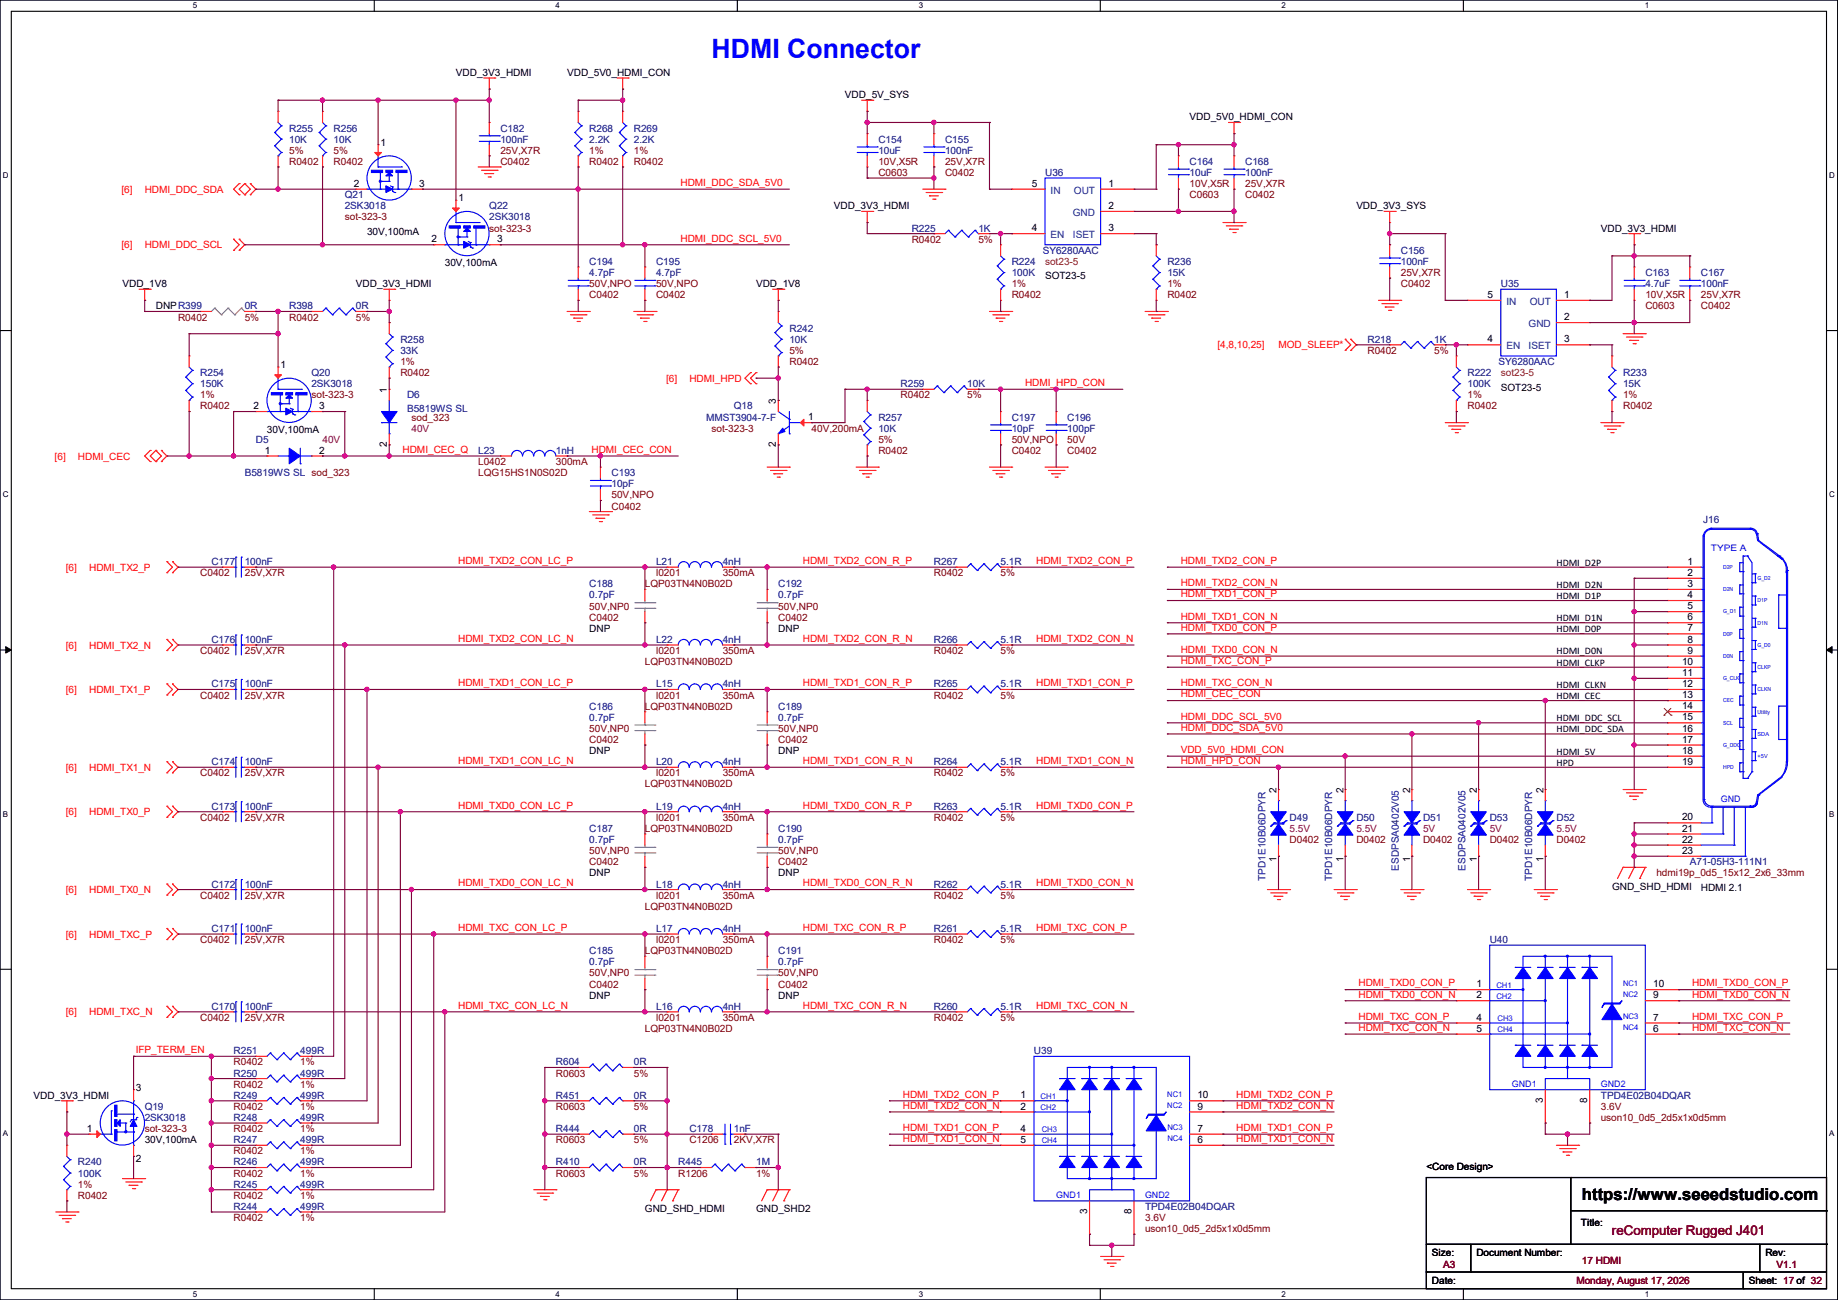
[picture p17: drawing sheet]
<svg xmlns="http://www.w3.org/2000/svg" width="420mm" height="297mm" viewBox="0 0 420 297" stroke-linecap="round" stroke-linejoin="round" font-family="sans-serif">
<defs><g id="words">
<text font-size="6.1" fill="#00f" x="162.6" y="13.3">HDMI Connector</text>
<text font-size="3.8" x="361.5" y="274.1">https://www.seeedstudio.com</text>
<text font-size="3" fill="#800000" x="368.3" y="282.2">reComputer Rugged J401</text>
<g font-size="2.3">
<text x="104.2" y="17.4">VDD_3V3_HDMI</text>
<text x="129.6" y="17.4">VDD_5V0_HDMI_CON</text>
<text x="193.1" y="22.4">VDD_5V_SYS</text>
<text x="271.8" y="27.5">VDD_5V0_HDMI_CON</text>
<text x="87" y="33.3">1</text>
<text x="80.8" y="42.7">2</text>
<text x="95.8" y="42.7">3</text>
<text x="104.7" y="46">1</text>
<text x="190.5" y="47.8">VDD_3V3_HDMI</text>
<text x="235.8" y="42.7">5</text>
<text x="253.3" y="42.7">1</text>
<text x="253.3" y="47.8">2</text>
<text x="309.9" y="47.8">VDD_3V3_SYS</text>
<text x="83.9" y="53.7">30V,100mA</text>
<text x="235.8" y="52.8">4</text>
<text x="253.3" y="52.8">3</text>
<text x="365.8" y="52.9">VDD_3V3_HDMI</text>
<text x="98.6" y="55.4">2</text>
<text x="113.6" y="55.4">3</text>
<text x="28" y="65.6">VDD_1V8</text>
<text x="81.3" y="65.6">VDD_3V3_HDMI</text>
<text x="101.6" y="60.8">30V,100mA</text>
<text x="172.8" y="65.6">VDD_1V8</text>
<text x="238.8" y="63.8">SOT23-5</text>
<text x="35.6" y="70.7">DNPR399</text>
<text x="339.9" y="68.1">5</text>
<text x="357.4" y="68.1">1</text>
<text x="357.4" y="73.2">2</text>
<text x="339.9" y="78.2">4</text>
<text x="357.4" y="78.2">3</text>
<text x="64.1" y="84.1">1</text>
<text x="88.4" y="89.7" transform="rotate(-90 88.4 89.7)">1</text>
<text x="342.9" y="89.2">SOT23-5</text>
<text x="58" y="93.5">2</text>
<text x="72.9" y="93.5">3</text>
<text x="177.3" y="92.2" transform="rotate(-90 177.3 92.2)">3</text>
<text x="61" y="98.9">30V,100mA</text>
<text x="184.7" y="96">1</text>
<text x="60.5" y="103.6">1</text>
<text x="72.9" y="103.6">2</text>
<text x="88.4" y="102.2" transform="rotate(-90 88.4 102.2)">2</text>
<text x="177.3" y="102.2" transform="rotate(-90 177.3 102.2)">2</text>
<text x="355.6" y="129.2">HDMI_D2P</text>
<text x="385.6" y="129">1</text>
<text x="385.6" y="131.6">2</text>
<text x="355.6" y="134.3">HDMI_D2N</text>
<text x="355.6" y="136.8">HDMI_D1P</text>
<text x="385.6" y="134.1">3</text>
<text x="385.6" y="136.7">4</text>
<text x="355.6" y="141.9">HDMI_D1N</text>
<text x="385.6" y="139.2">5</text>
<text x="385.6" y="141.7">6</text>
<text x="134.7" y="144.4">DNP</text>
<text x="177.8" y="144.4">DNP</text>
<text x="355.6" y="144.4">HDMI_D0P</text>
<text x="355.6" y="149.5">HDMI_D0N</text>
<text x="385.6" y="144.3">7</text>
<text x="385.6" y="146.8">8</text>
<text x="385.6" y="149.4">9</text>
<text x="355.6" y="152.1">HDMI_CLKP</text>
<text x="384.3" y="151.9">10</text>
<text x="384.3" y="154.4">11</text>
<text x="355.6" y="157.1">HDMI_CLKN</text>
<text x="355.6" y="159.7">HDMI_CEC</text>
<text x="384.3" y="157">12</text>
<text x="384.3" y="159.5">13</text>
<text x="355.6" y="164.8">HDMI_DDC_SCL</text>
<text x="355.6" y="167.3">HDMI_DDC_SDA</text>
<text x="384.3" y="162.1">14</text>
<text x="384.3" y="164.6">15</text>
<text x="384.3" y="167.1">16</text>
<text x="134.7" y="172.3">DNP</text>
<text x="177.8" y="172.3">DNP</text>
<text x="355.6" y="172.4">HDMI_5V</text>
<text x="384.3" y="169.7">17</text>
<text x="384.3" y="172.2">18</text>
<text x="355.6" y="174.9">HPD</text>
<text x="384.3" y="174.8">19</text>
<text x="291.7" y="181.1" transform="rotate(-90 291.7 181.1)">2</text>
<text x="307" y="181.1" transform="rotate(-90 307 181.1)">2</text>
<text x="322.2" y="181.1" transform="rotate(-90 322.2 181.1)">2</text>
<text x="337.4" y="181.1" transform="rotate(-90 337.4 181.1)">2</text>
<text x="352.7" y="181.1" transform="rotate(-90 352.7 181.1)">2</text>
<text x="384.3" y="187.5">20</text>
<text x="384.3" y="190">21</text>
<text x="291.7" y="196.9" transform="rotate(-90 291.7 196.9)">1</text>
<text x="307" y="196.9" transform="rotate(-90 307 196.9)">1</text>
<text x="322.2" y="196.9" transform="rotate(-90 322.2 196.9)">1</text>
<text x="337.4" y="196.9" transform="rotate(-90 337.4 196.9)">1</text>
<text x="352.7" y="196.9" transform="rotate(-90 352.7 196.9)">1</text>
<text x="384.3" y="192.5">22</text>
<text x="384.3" y="195.1">23</text>
<text x="134.7" y="200.2">DNP</text>
<text x="177.8" y="200.2">DNP</text>
<text x="368.3" y="203.3">GND_SHD_HDMI</text>
<text x="388.7" y="203.5">HDMl 2.1</text>
<text x="337.4" y="225.5">1</text>
<text x="377.7" y="225.5">10</text>
<text x="134.7" y="228.2">DNP</text>
<text x="177.8" y="228.2">DNP</text>
<text x="337.4" y="228.1">2</text>
<text x="337.4" y="233.2">4</text>
<text x="377.7" y="233.2">7</text>
<text x="377.7" y="228.1">9</text>
<text x="337.4" y="235.7">5</text>
<text x="377.7" y="235.7">6</text>
<text x="7.7" y="251">VDD_3V3_HDMI</text>
<text x="31.1" y="249.2">3</text>
<text x="233.2" y="251">1</text>
<text x="273.6" y="251">10</text>
<text x="233.2" y="253.5">2</text>
<text x="273.6" y="253.5">9</text>
<text x="352.5" y="252" transform="rotate(-90 352.5 252)">3</text>
<text x="362.7" y="252" transform="rotate(-90 362.7 252)">8</text>
<text x="19.9" y="258.6">1</text>
<text x="33.1" y="261.2">30V,100mA</text>
<text x="233.2" y="258.6">4</text>
<text x="233.2" y="261.1">5</text>
<text x="273.6" y="261.1">6</text>
<text x="273.6" y="258.6">7</text>
<text x="31.1" y="265.5">2</text>
<text x="325.9" y="267.3">&lt;Core Design&gt;</text>
<text x="147.4" y="276.9">GND_SHD_HDMI</text>
<text x="172.8" y="276.9">GND_SHD2</text>
<text x="248.4" y="277.4" transform="rotate(-90 248.4 277.4)">3</text>
<text x="258.6" y="277.4" transform="rotate(-90 258.6 277.4)">8</text>
<text x="361.2" y="280">Title:</text>
<text x="327.2" y="286.8">Size:</text>
<text x="337.3" y="286.8">Document Number:</text>
<text x="403.4" y="286.8">Rev:</text>
<text x="327.2" y="293.5">Date:</text>
<text x="399.6" y="293.5">Sheet: 17 of 32</text>
</g>
<g font-size="2.3" fill="#000080">
<text x="66.1" y="30.1">R255</text>
<text x="66.1" y="32.6">10K</text>
<text x="76.2" y="30.1">R256</text>
<text x="76.2" y="32.6">10K</text>
<text x="114.3" y="30.1">C182</text>
<text x="114.3" y="32.6">100nF</text>
<text x="134.7" y="30.1">R268</text>
<text x="134.7" y="32.6">2.2K</text>
<text x="144.8" y="30.1">R269</text>
<text x="144.8" y="32.6">2.2K</text>
<text x="200.7" y="32.6">C154</text>
<text x="200.7" y="35.1">10uF</text>
<text x="215.9" y="32.6">C155</text>
<text x="215.9" y="35.1">100nF</text>
<text x="238.8" y="40.2">U36</text>
<text x="271.8" y="37.7">C164</text>
<text x="271.8" y="40.2">10uF</text>
<text x="284.5" y="37.7">C168</text>
<text x="284.5" y="40.2">100nF</text>
<text x="78.8" y="45.3">Q21</text>
<text x="78.8" y="47.8">2SK3018</text>
<text x="111.8" y="47.8">Q22</text>
<text x="111.8" y="50.4">2SK3018</text>
<text x="208.3" y="52.9">R225</text>
<text x="223.6" y="52.9">1K</text>
<text x="238.3" y="58">SY6280AAC</text>
<text x="320.1" y="58">C156</text>
<text x="134.7" y="60.5">C194</text>
<text x="134.7" y="63.1">4.7pF</text>
<text x="149.9" y="60.5">C195</text>
<text x="149.9" y="63.1">4.7pF</text>
<text x="231.2" y="60.5">R224</text>
<text x="231.2" y="63.1">100K</text>
<text x="266.7" y="60.5">R236</text>
<text x="266.7" y="63.1">15K</text>
<text x="320.1" y="60.5">100nF</text>
<text x="342.9" y="65.6">U35</text>
<text x="376" y="63.1">C163</text>
<text x="376" y="65.6">4.7uF</text>
<text x="388.7" y="63.1">C167</text>
<text x="388.7" y="65.6">100nF</text>
<text x="55.9" y="70.7">0R</text>
<text x="66.1" y="70.7">R398</text>
<text x="81.3" y="70.7">0R</text>
<text x="180.4" y="75.8">R242</text>
<text x="91.5" y="78.3">R258</text>
<text x="91.5" y="80.9">33K</text>
<text x="180.4" y="78.3">10K</text>
<text x="312.5" y="78.3">R218</text>
<text x="327.7" y="78.3">1K</text>
<text x="342.4" y="83.4">SY6280AAC</text>
<text x="45.8" y="85.9">R254</text>
<text x="45.8" y="88.5">150K</text>
<text x="71.2" y="85.9">Q20</text>
<text x="71.2" y="88.5">2SK3018</text>
<text x="205.8" y="88.5">R259</text>
<text x="221" y="88.5">10K</text>
<text x="335.3" y="85.9">R222</text>
<text x="335.3" y="88.5">100K</text>
<text x="370.9" y="85.9">R233</text>
<text x="370.9" y="88.5">15K</text>
<text x="93" y="91">D6</text>
<text x="93" y="94.1">B5819WS SL</text>
<text x="167.7" y="93.6">Q18</text>
<text x="58.5" y="101.2">D5</text>
<text x="161.3" y="96.1">MMST3904-7-F</text>
<text x="200.7" y="96.1">R257</text>
<text x="200.7" y="98.6">10K</text>
<text x="231.2" y="96.1">C197</text>
<text x="231.2" y="98.6">10pF</text>
<text x="243.9" y="96.1">C196</text>
<text x="243.9" y="98.6">100pF</text>
<text x="109.3" y="103.7">L23</text>
<text x="127" y="103.7">1nH</text>
<text x="55.9" y="108.8">B5819WS SL sod_323</text>
<text x="139.7" y="108.8">C193</text>
<text x="139.7" y="111.3">10pF</text>
<text x="389.2" y="119.5">J16</text>
<text x="48.3" y="129.1">C177</text>
<text x="55.9" y="129.1">100nF</text>
<text x="149.9" y="129.1">L21</text>
<text x="165.1" y="129.1">4nH</text>
<text x="213.4" y="129.1">R267</text>
<text x="228.6" y="129.1">5.1R</text>
<text x="134.7" y="134.2">C188</text>
<text x="134.7" y="136.7">0.7pF</text>
<text x="177.8" y="134.2">C192</text>
<text x="177.8" y="136.7">0.7pF</text>
<text x="48.3" y="146.9">C176</text>
<text x="55.9" y="146.9">100nF</text>
<text x="149.9" y="146.9">L22</text>
<text x="165.1" y="146.9">4nH</text>
<text x="213.4" y="146.9">R266</text>
<text x="228.6" y="146.9">5.1R</text>
<text x="48.3" y="157.1">C175</text>
<text x="55.9" y="157.1">100nF</text>
<text x="149.9" y="157.1">L15</text>
<text x="165.1" y="157.1">4nH</text>
<text x="213.4" y="157.1">R265</text>
<text x="228.6" y="157.1">5.1R</text>
<text x="134.7" y="162.1">C186</text>
<text x="134.7" y="164.7">0.7pF</text>
<text x="177.8" y="162.1">C189</text>
<text x="177.8" y="164.7">0.7pF</text>
<text x="48.3" y="174.8">C174</text>
<text x="55.9" y="174.8">100nF</text>
<text x="149.9" y="174.8">L20</text>
<text x="165.1" y="174.8">4nH</text>
<text x="213.4" y="174.8">R264</text>
<text x="228.6" y="174.8">5.1R</text>
<text x="48.3" y="185">C173</text>
<text x="55.9" y="185">100nF</text>
<text x="149.9" y="185">L19</text>
<text x="165.1" y="185">4nH</text>
<text x="213.4" y="185">R263</text>
<text x="228.6" y="185">5.1R</text>
<text x="134.7" y="190.1">C187</text>
<text x="177.8" y="190.1">C190</text>
<text x="294.7" y="187.5">D49</text>
<text x="309.9" y="187.5">D50</text>
<text x="325.2" y="187.5">D51</text>
<text x="340.4" y="187.5">D53</text>
<text x="355.6" y="187.5">D52</text>
<text x="134.7" y="192.6">0.7pF</text>
<text x="177.8" y="192.6">0.7pF</text>
<text x="386.1" y="197.7">A71-05H3-111N1</text>
<text x="48.3" y="202.8">C172</text>
<text x="55.9" y="202.8">100nF</text>
<text x="149.9" y="202.8">L18</text>
<text x="165.1" y="202.8">4nH</text>
<text x="213.4" y="202.8">R262</text>
<text x="228.6" y="202.8">5.1R</text>
<text x="289.2" y="201.2" transform="rotate(-90 289.2 201.2)">TPD1E10B06DPYR</text>
<text x="304.4" y="201.2" transform="rotate(-90 304.4 201.2)">TPD1E10B06DPYR</text>
<text x="319.7" y="198.9" transform="rotate(-90 319.7 198.9)">ESDPSA0402V05</text>
<text x="334.9" y="198.9" transform="rotate(-90 334.9 198.9)">ESDPSA0402V05</text>
<text x="350.1" y="201.2" transform="rotate(-90 350.1 201.2)">TPD1E10B06DPYR</text>
<text x="48.3" y="212.9">C171</text>
<text x="55.9" y="212.9">100nF</text>
<text x="149.9" y="212.9">L17</text>
<text x="165.1" y="212.9">4nH</text>
<text x="213.4" y="212.9">R261</text>
<text x="228.6" y="212.9">5.1R</text>
<text x="340.4" y="215.5">U40</text>
<text x="134.7" y="218">C185</text>
<text x="134.7" y="220.6">0.7pF</text>
<text x="177.8" y="218">C191</text>
<text x="177.8" y="220.6">0.7pF</text>
<text x="48.3" y="230.7">C170</text>
<text x="55.9" y="230.7">100nF</text>
<text x="149.9" y="230.7">L16</text>
<text x="165.1" y="230.7">4nH</text>
<text x="213.4" y="230.7">R260</text>
<text x="228.6" y="230.7">5.1R</text>
<text x="53.4" y="246">R250</text>
<text x="53.4" y="240.9">R251</text>
<text x="68.6" y="246">499R</text>
<text x="68.6" y="240.9">499R</text>
<text x="127" y="243.4">R604</text>
<text x="144.8" y="243.4">0R</text>
<text x="236.3" y="240.9">U39</text>
<text x="53.4" y="251">R249</text>
<text x="68.6" y="251">499R</text>
<text x="127" y="251">R451</text>
<text x="144.8" y="251">0R</text>
<text x="365.8" y="251">TPD4E02B04DQAR</text>
<text x="33.1" y="253.6">Q19</text>
<text x="33.1" y="256.1">2SK3018</text>
<text x="53.4" y="256.1">R248</text>
<text x="68.6" y="256.1">499R</text>
<text x="53.4" y="261.2">R247</text>
<text x="68.6" y="261.2">499R</text>
<text x="127" y="258.7">R444</text>
<text x="144.8" y="258.7">0R</text>
<text x="157.5" y="258.7">C178</text>
<text x="167.7" y="258.7">1nF</text>
<text x="17.8" y="266.3">R240</text>
<text x="17.8" y="268.8">100K</text>
<text x="53.4" y="266.3">R246</text>
<text x="68.6" y="266.3">499R</text>
<text x="127" y="266.3">R410</text>
<text x="144.8" y="266.3">0R</text>
<text x="155" y="266.3">R445</text>
<text x="172.8" y="266.3">1M</text>
<text x="53.4" y="271.4">R245</text>
<text x="68.6" y="271.4">499R</text>
<text x="53.4" y="276.4">R244</text>
<text x="68.6" y="276.4">499R</text>
<text x="261.7" y="276.4">TPD4E02B04DQAR</text>
</g>
<g font-size="2.3" fill="#800000">
<text x="66.1" y="35.1">5%</text>
<text x="76.2" y="35.1">5%</text>
<text x="114.3" y="35.1">25V,X7R</text>
<text x="134.7" y="35.1">1%</text>
<text x="144.8" y="35.1">1%</text>
<text x="66.1" y="37.7">R0402</text>
<text x="76.2" y="37.7">R0402</text>
<text x="114.3" y="37.7">C0402</text>
<text x="134.7" y="37.7">R0402</text>
<text x="144.8" y="37.7">R0402</text>
<text x="200.7" y="40.2">C0603</text>
<text x="200.7" y="37.7">10V,X5R</text>
<text x="215.9" y="40.2">C0402</text>
<text x="215.9" y="37.7">25V,X7R</text>
<text x="271.8" y="45.3">C0603</text>
<text x="271.8" y="42.8">10V,X5R</text>
<text x="284.5" y="45.3">C0402</text>
<text x="284.5" y="42.8">25V,X7R</text>
<text x="78.8" y="50.4">sot-323-3</text>
<text x="111.8" y="52.9">sot-323-3</text>
<text x="208.3" y="55.5">R0402</text>
<text x="223.6" y="55.5">5%</text>
<text x="134.7" y="65.6">50V,NPO</text>
<text x="149.9" y="65.6">50V,NPO</text>
<text x="231.2" y="65.6">1%</text>
<text x="266.7" y="65.6">1%</text>
<text x="320.1" y="65.6">C0402</text>
<text x="320.1" y="63.1">25V,X7R</text>
<text x="134.7" y="68.2">C0402</text>
<text x="149.9" y="68.2">C0402</text>
<text x="231.2" y="68.2">R0402</text>
<text x="266.7" y="68.2">R0402</text>
<text x="376" y="70.7">C0603</text>
<text x="376" y="68.2">10V,X5R</text>
<text x="388.7" y="70.7">C0402</text>
<text x="388.7" y="68.2">25V,X7R</text>
<text x="40.7" y="73.2">R0402</text>
<text x="55.9" y="73.2">5%</text>
<text x="66.1" y="73.2">R0402</text>
<text x="81.3" y="73.2">5%</text>
<text x="91.5" y="83.4">1%</text>
<text x="180.4" y="80.9">5%</text>
<text x="180.4" y="83.4">R0402</text>
<text x="312.5" y="80.9">R0402</text>
<text x="327.7" y="80.9">5%</text>
<text x="91.5" y="85.9">R0402</text>
<text x="45.8" y="91">1%</text>
<text x="45.8" y="93.6">R0402</text>
<text x="71.2" y="91">sot-323-3</text>
<text x="205.8" y="91">R0402</text>
<text x="221" y="91">5%</text>
<text x="335.3" y="91">1%</text>
<text x="335.3" y="93.6">R0402</text>
<text x="370.9" y="91">1%</text>
<text x="370.9" y="93.6">R0402</text>
<text x="94" y="96.1">sod_323</text>
<text x="162.6" y="98.6">sot-323-3</text>
<text x="185.5" y="98.6">40V,200mA</text>
<text x="200.7" y="101.2">5%</text>
<text x="231.2" y="101.2">50V,NPO</text>
<text x="243.9" y="101.2">50V</text>
<text x="109.3" y="106.3">L0402</text>
<text x="127" y="106.3">300mA</text>
<text x="200.7" y="103.7">R0402</text>
<text x="231.2" y="103.7">C0402</text>
<text x="243.9" y="103.7">C0402</text>
<text x="109.3" y="108.8">LQG15HS1N0S02D</text>
<text x="139.7" y="113.9">50V,NPO</text>
<text x="139.7" y="116.4">C0402</text>
<text x="45.8" y="131.7">C0402</text>
<text x="55.9" y="131.7">25V,X7R</text>
<text x="149.9" y="131.7">l0201</text>
<text x="165.1" y="131.7">350mA</text>
<text x="213.4" y="131.7">R0402</text>
<text x="228.6" y="131.7">5%</text>
<text x="147.4" y="134.2">LQP03TN4N0B02D</text>
<text x="134.7" y="141.8">C0402</text>
<text x="134.7" y="139.3">50V,NP0</text>
<text x="177.8" y="141.8">C0402</text>
<text x="177.8" y="139.3">50V,NP0</text>
<text x="45.8" y="149.4">C0402</text>
<text x="55.9" y="149.4">25V,X7R</text>
<text x="149.9" y="149.4">l0201</text>
<text x="165.1" y="149.4">350mA</text>
<text x="213.4" y="149.4">R0402</text>
<text x="228.6" y="149.4">5%</text>
<text x="147.4" y="152">LQP03TN4N0B02D</text>
<text x="45.8" y="159.6">C0402</text>
<text x="55.9" y="159.6">25V,X7R</text>
<text x="149.9" y="159.6">l0201</text>
<text x="165.1" y="159.6">350mA</text>
<text x="213.4" y="159.6">R0402</text>
<text x="228.6" y="159.6">5%</text>
<text x="134.7" y="167.2">50V,NP0</text>
<text x="147.4" y="162.1">LQP03TN4N0B02D</text>
<text x="177.8" y="167.2">50V,NP0</text>
<text x="134.7" y="169.8">C0402</text>
<text x="177.8" y="169.8">C0402</text>
<text x="45.8" y="177.4">C0402</text>
<text x="55.9" y="177.4">25V,X7R</text>
<text x="147.4" y="179.9">LQP03TN4N0B02D</text>
<text x="149.9" y="177.4">l0201</text>
<text x="165.1" y="177.4">350mA</text>
<text x="213.4" y="177.4">R0402</text>
<text x="228.6" y="177.4">5%</text>
<text x="45.8" y="187.5">C0402</text>
<text x="55.9" y="187.5">25V,X7R</text>
<text x="147.4" y="190.1">LQP03TN4N0B02D</text>
<text x="149.9" y="187.5">l0201</text>
<text x="165.1" y="187.5">350mA</text>
<text x="213.4" y="187.5">R0402</text>
<text x="228.6" y="187.5">5%</text>
<text x="134.7" y="197.7">C0402</text>
<text x="134.7" y="195.2">50V,NP0</text>
<text x="177.8" y="197.7">C0402</text>
<text x="177.8" y="195.2">50V,NP0</text>
<text x="294.7" y="192.6">D0402</text>
<text x="309.9" y="192.6">D0402</text>
<text x="325.2" y="192.6">D0402</text>
<text x="340.4" y="192.6">D0402</text>
<text x="355.6" y="192.6">D0402</text>
<text x="378.5" y="200.2">hdmi19p_0d5_15x12_2x6_33mm</text>
<text x="45.8" y="205.3">C0402</text>
<text x="55.9" y="205.3">25V,X7R</text>
<text x="147.4" y="207.9">LQP03TN4N0B02D</text>
<text x="149.9" y="205.3">l0201</text>
<text x="165.1" y="205.3">350mA</text>
<text x="213.4" y="205.3">R0402</text>
<text x="228.6" y="205.3">5%</text>
<text x="45.8" y="215.5">C0402</text>
<text x="55.9" y="215.5">25V,X7R</text>
<text x="149.9" y="215.5">l0201</text>
<text x="165.1" y="215.5">350mA</text>
<text x="213.4" y="215.5">R0402</text>
<text x="228.6" y="215.5">5%</text>
<text x="147.4" y="218">LQP03TN4N0B02D</text>
<text x="134.7" y="225.6">C0402</text>
<text x="134.7" y="223.1">50V,NP0</text>
<text x="177.8" y="225.6">C0402</text>
<text x="177.8" y="223.1">50V,NP0</text>
<text x="45.8" y="233.3">C0402</text>
<text x="55.9" y="233.3">25V,X7R</text>
<text x="149.9" y="233.3">l0201</text>
<text x="165.1" y="233.3">350mA</text>
<text x="213.4" y="233.3">R0402</text>
<text x="228.6" y="233.3">5%</text>
<text x="147.4" y="235.8">LQP03TN4N0B02D</text>
<text x="53.4" y="243.4">R0402</text>
<text x="68.6" y="243.4">1%</text>
<text x="127" y="246">R0603</text>
<text x="144.8" y="246">5%</text>
<text x="53.4" y="248.5">R0402</text>
<text x="68.6" y="248.5">1%</text>
<text x="53.4" y="253.6">R0402</text>
<text x="68.6" y="253.6">1%</text>
<text x="127" y="253.6">R0603</text>
<text x="144.8" y="253.6">5%</text>
<text x="365.8" y="256.1">uson10_0d5_2d5x1x0d5mm</text>
<text x="365.8" y="253.6">3.6V</text>
<text x="33.1" y="258.7">sot-323-3</text>
<text x="53.4" y="263.7">R0402</text>
<text x="53.4" y="258.7">R0402</text>
<text x="68.6" y="263.7">1%</text>
<text x="68.6" y="258.7">1%</text>
<text x="127" y="261.2">R0603</text>
<text x="144.8" y="261.2">5%</text>
<text x="157.5" y="261.2">C1206</text>
<text x="167.7" y="261.2">2KV,X7R</text>
<text x="53.4" y="268.8">R0402</text>
<text x="68.6" y="268.8">1%</text>
<text x="127" y="268.8">R0603</text>
<text x="144.8" y="268.8">5%</text>
<text x="155" y="268.8">R1206</text>
<text x="172.8" y="268.8">1%</text>
<text x="17.8" y="271.4">1%</text>
<text x="17.8" y="273.9">R0402</text>
<text x="53.4" y="273.9">R0402</text>
<text x="68.6" y="273.9">1%</text>
<text x="53.4" y="279">R0402</text>
<text x="68.6" y="279">1%</text>
<text x="261.7" y="281.5">uson10_0d5_2d5x1x0d5mm</text>
<text x="261.7" y="279">3.6V</text>
<text x="329.7" y="289.6">A3</text>
<text x="360.2" y="293.5">Monday, August 17, 2026</text>
<text x="361.5" y="288.9">17 HDMI</text>
<text x="405.9" y="289.6">V1.1</text>
</g>
<g font-size="2.3" fill="#f00">
<text x="27.7" y="44">[6]</text>
<text x="33.1" y="44">HDMI_DDC_SDA</text>
<text x="155.5" y="42.5">HDMI_DDC_SDA_5V0</text>
<text x="27.7" y="56.7">[6]</text>
<text x="33.1" y="56.7">HDMI_DDC_SCL</text>
<text x="155.5" y="55.2">HDMI_DDC_SCL_5V0</text>
<text x="278.2" y="79.6">[4,8,10,25]</text>
<text x="292.1" y="79.6">MOD_SLEEP*</text>
<text x="152.2" y="87.2">[6]</text>
<text x="157.5" y="87.2">HDMI_HPD</text>
<text x="234.2" y="88.2">HDMI_HPD_CON</text>
<text x="12.5" y="105">[6]</text>
<text x="17.8" y="105">HDMI_CEC</text>
<text x="92" y="103.5">HDMI_CEC_Q</text>
<text x="135.2" y="103.5">HDMI_CEC_CON</text>
<text x="15" y="130.4">[6]</text>
<text x="20.4" y="130.4">HDMI_TX2_P</text>
<text x="104.7" y="128.9">HDMI_TXD2_CON_LC_P</text>
<text x="183.4" y="128.9">HDMI_TXD2_CON_R_P</text>
<text x="236.8" y="128.9">HDMI_TXD2_CON_P</text>
<text x="269.8" y="128.9">HDMI_TXD2_CON_P</text>
<text x="269.8" y="133.9">HDMI_TXD2_CON_N</text>
<text x="269.8" y="136.5">HDMI_TXD1_CON_P</text>
<text x="269.8" y="141.6">HDMI_TXD1_CON_N</text>
<text x="15" y="148.2">[6]</text>
<text x="20.4" y="148.2">HDMI_TX2_N</text>
<text x="104.7" y="146.6">HDMI_TXD2_CON_LC_N</text>
<text x="183.4" y="146.6">HDMI_TXD2_CON_R_N</text>
<text x="236.8" y="146.6">HDMI_TXD2_CON_N</text>
<text x="269.8" y="144.1">HDMI_TXD0_CON_P</text>
<text x="269.8" y="149.2">HDMI_TXD0_CON_N</text>
<text x="269.8" y="151.7">HDMI_TXC_CON_P</text>
<text x="15" y="158.3">[6]</text>
<text x="20.4" y="158.3">HDMI_TX1_P</text>
<text x="104.7" y="156.8">HDMI_TXD1_CON_LC_P</text>
<text x="183.4" y="156.8">HDMI_TXD1_CON_R_P</text>
<text x="236.8" y="156.8">HDMI_TXD1_CON_P</text>
<text x="269.8" y="156.8">HDMI_TXC_CON_N</text>
<text x="269.8" y="159.3">HDMI_CEC_CON</text>
<text x="269.8" y="164.4">HDMI_DDC_SCL_5V0</text>
<text x="269.8" y="167">HDMI_DDC_SDA_5V0</text>
<text x="269.8" y="172">VDD_5V0_HDMI_CON</text>
<text x="15" y="176.1">[6]</text>
<text x="20.4" y="176.1">HDMI_TX1_N</text>
<text x="104.7" y="174.6">HDMI_TXD1_CON_LC_N</text>
<text x="183.4" y="174.6">HDMI_TXD1_CON_R_N</text>
<text x="236.8" y="174.6">HDMI_TXD1_CON_N</text>
<text x="269.8" y="174.6">HDMI_HPD_CON</text>
<text x="104.7" y="184.7">HDMI_TXD0_CON_LC_P</text>
<text x="183.4" y="184.7">HDMI_TXD0_CON_R_P</text>
<text x="236.8" y="184.7">HDMI_TXD0_CON_P</text>
<text x="15" y="186.3">[6]</text>
<text x="20.4" y="186.3">HDMI_TX0_P</text>
<text x="104.7" y="202.5">HDMI_TXD0_CON_LC_N</text>
<text x="183.4" y="202.5">HDMI_TXD0_CON_R_N</text>
<text x="236.8" y="202.5">HDMI_TXD0_CON_N</text>
<text x="15" y="204">[6]</text>
<text x="20.4" y="204">HDMI_TX0_N</text>
<text x="15" y="214.2">[6]</text>
<text x="20.4" y="214.2">HDMI_TXC_P</text>
<text x="104.7" y="212.7">HDMI_TXC_CON_LC_P</text>
<text x="183.4" y="212.7">HDMI_TXC_CON_R_P</text>
<text x="236.8" y="212.7">HDMI_TXC_CON_P</text>
<text x="310.4" y="225.4">HDMI_TXD0_CON_P</text>
<text x="310.4" y="227.9">HDMI_TXD0_CON_N</text>
<text x="386.6" y="225.4">HDMI_TXD0_CON_P</text>
<text x="386.6" y="227.9">HDMI_TXD0_CON_N</text>
<text x="15" y="232">[6]</text>
<text x="20.4" y="232">HDMI_TXC_N</text>
<text x="104.7" y="230.5">HDMI_TXC_CON_LC_N</text>
<text x="183.4" y="230.5">HDMI_TXC_CON_R_N</text>
<text x="236.8" y="230.5">HDMI_TXC_CON_N</text>
<text x="310.4" y="233">HDMI_TXC_CON_P</text>
<text x="386.6" y="233">HDMI_TXC_CON_P</text>
<text x="310.4" y="235.5">HDMI_TXC_CON_N</text>
<text x="386.6" y="235.5">HDMI_TXC_CON_N</text>
<text x="31" y="240.6">IFP_TERM_EN</text>
<text x="206.3" y="250.8">HDMI_TXD2_CON_P</text>
<text x="282.5" y="250.8">HDMI_TXD2_CON_P</text>
<text x="206.3" y="253.3">HDMI_TXD2_CON_N</text>
<text x="282.5" y="253.3">HDMI_TXD2_CON_N</text>
<text x="206.3" y="258.4">HDMI_TXD1_CON_P</text>
<text x="206.3" y="260.9">HDMI_TXD1_CON_N</text>
<text x="282.5" y="258.4">HDMI_TXD1_CON_P</text>
<text x="282.5" y="260.9">HDMI_TXD1_CON_N</text>
</g>
<g font-size="2.3" fill="#004080">
<text x="240.1" y="44.3">IN</text>
<text x="245.4" y="44.3">OUT</text>
<text x="245.2" y="49.4">GND</text>
<text x="240.1" y="54.4">EN</text>
<text x="245.2" y="54.4">ISET</text>
<text x="344.2" y="69.7">IN</text>
<text x="349.6" y="69.7">OUT</text>
<text x="349.3" y="74.8">GND</text>
<text x="344.2" y="79.8">EN</text>
<text x="349.3" y="79.8">ISET</text>
</g>
<g font-size="2.3" fill="#804000">
<text x="238.8" y="60.5">sot23-5</text>
<text x="342.9" y="85.9">sot23-5</text>
</g>
<g font-size="2.3" fill="#800040">
<text x="73.7" y="101.2">40V</text>
<text x="94" y="98.6">40V</text>
<text x="294.7" y="190.1">5.5V</text>
<text x="309.9" y="190.1">5.5V</text>
<text x="325.2" y="190.1">5V</text>
<text x="340.4" y="190.1">5V</text>
<text x="355.6" y="190.1">5.5V</text>
</g>
<g font-size="2" fill="#00f">
<text x="391" y="125.9">TYPE A</text>
<text x="393.2" y="183.3">GND</text>
<text x="345.5" y="248.3">GND1</text>
<text x="365.8" y="248.3">GND2</text>
<text x="241.3" y="273.7">GND1</text>
<text x="261.7" y="273.7">GND2</text>
</g>
<g font-size="1.8">
<text x="44" y="1.9">5</text>
<text x="127" y="1.9">4</text>
<text x="209.9" y="1.9">3</text>
<text x="292.9" y="1.9">2</text>
<text x="375.8" y="1.9">1</text>
<text x=".7" y="40.6">D</text>
<text x="418" y="40.6">D</text>
<text x=".7" y="113.6">C</text>
<text x="418" y="113.6">C</text>
<text x=".7" y="186.6">B</text>
<text x="418" y="186.6">B</text>
<text x=".7" y="259.5">A</text>
<text x="418" y="259.5">A</text>
<text x="44" y="296.3">5</text>
<text x="127" y="296.3">4</text>
<text x="209.9" y="296.3">3</text>
<text x="292.9" y="296.3">2</text>
<text x="375.8" y="296.3">1</text>
</g>
<g font-size="1.8" fill="#00f">
<text x="341.9" y="225.7">CH1</text>
<text x="370.9" y="225.2">NC1</text>
<text x="370.9" y="227.7">NC2</text>
<text x="341.9" y="228.2">CH2</text>
<text x="342.2" y="233.3">CH3</text>
<text x="370.9" y="232.8">NC3</text>
<text x="342.2" y="235.8">CH4</text>
<text x="370.9" y="235.3">NC4</text>
<text x="237.8" y="251.1">CH1</text>
<text x="266.7" y="250.6">NC1</text>
<text x="237.8" y="253.6">CH2</text>
<text x="266.7" y="253.1">NC2</text>
<text x="238" y="261.2">CH4</text>
<text x="238" y="258.7">CH3</text>
<text x="266.7" y="258.2">NC3</text>
<text x="266.7" y="260.7">NC4</text>
</g>
<g font-size="1.3" fill="#00f">
<text x="393.7" y="130">D2P</text>
<text x="393.7" y="135.1">D2N</text>
<text x="401.6" y="132.5">G_D2</text>
<text x="401.6" y="137.6">D1P</text>
<text x="393.7" y="140.2">G_D1</text>
<text x="401.6" y="142.7">D1N</text>
<text x="393.7" y="145.2">D0P</text>
<text x="401.6" y="147.8">G_D0</text>
<text x="393.7" y="155.4">G_CLK</text>
<text x="393.7" y="150.3">D0N</text>
<text x="401.6" y="152.9">CLKP</text>
<text x="393.7" y="160.5">CEC</text>
<text x="401.6" y="157.9">CLKN</text>
<text x="393.7" y="165.6">SCL</text>
<text x="401.6" y="163">Utility</text>
<text x="393.7" y="170.6">G_DDC</text>
<text x="401.6" y="168.1">SDA</text>
<text x="401.6" y="173.2">+5V</text>
<text x="393.7" y="175.7">HPD</text>
</g>
</g></defs>
<path d="M0 0h419.9v297h-419.9zM2.6 2.6h414.8v291.8h-414.8z" fill="none" stroke="#000" stroke-width=".25"/>
<g fill="#fff">
<path d="M44 .3h1v2h-1z"/>
<path d="M44 294.7h1v2h-1z"/>
</g>
<path d="M85.5 0v2.6M85.5 294.4v2.6" fill="none" stroke="#000" stroke-width=".25"/>
<g fill="#fff">
<path d="M127 .3h.9v2h-.9z"/>
<path d="M127 294.7h.9v2h-.9z"/>
</g>
<path d="M168.5 0v2.6M168.5 294.4v2.6" fill="none" stroke="#000" stroke-width=".25"/>
<g fill="#fff">
<path d="M209.9 .3h1v2h-1z"/>
<path d="M209.9 294.7h1v2h-1z"/>
</g>
<path d="M251.4 0v2.6M251.4 294.4v2.6" fill="none" stroke="#000" stroke-width=".25"/>
<g fill="#fff">
<path d="M292.9 .3h.9v2h-.9z"/>
<path d="M292.9 294.7h.9v2h-.9z"/>
</g>
<path d="M334.4 0v2.6M334.4 294.4v2.6" fill="none" stroke="#000" stroke-width=".25"/>
<g fill="#fff">
<path d="M375.8 .3h1v2h-1z"/>
<path d="M375.8 294.7h1v2h-1z"/>
<path d="M.7 39h1.2v2h-1.2z"/>
<path d="M418 39h1.3v2h-1.3z"/>
<path d="M.7 112h1.2v2h-1.2z"/>
<path d="M418 112h1.3v2h-1.3z"/>
</g>
<path d="M0 75.5h2.6M417.4 75.5h2.5" fill="none" stroke="#000" stroke-width=".25"/>
<g fill="#fff">
<path d="M.7 185h1.2v1.9h-1.2z"/>
<path d="M418 185h1.2v1.9h-1.2z"/>
</g>
<path d="M0 148.5h2.6M417.4 148.5h2.5" fill="none" stroke="#000" stroke-width=".25"/>
<path d="M1.3 147.7l1.3 .8-1.3 .7zM417.4 148.5l1.2-.8v1.5z" fill="#000" stroke="#000" stroke-width=".23"/>
<g fill="#fff">
<path d="M.7 257.9h1.2v2h-1.2z"/>
<path d="M418 257.9h1.2v2h-1.2z"/>
</g>
<g fill="none" stroke="#000" stroke-width=".25">
<path d="M0 221.4h2.6M417.4 221.4h2.5M325.9 269h91.5v25.4h-91.5zM358.9 269h.1M358.9 269v15.3M358.9 276.6h58.5M417.4 276.6h.1M325.9 290.6h.1M325.9 290.6h91.5M325.9 284.3h91.5M336.1 290.6h.1M336.1 284.3v6.3"/>
<path d="M398.3 294.4h.1M398.3 290.6v3.8M402.1 290.6h.1M402.1 284.3v6.3M417.4 284.3h.1"/>
</g>
<g fill="none" stroke="#f00" stroke-width=".25">
<path d="M110.5 17.8h2.6M111.8 17.8v2.6M113.1 17.8h.1M141 17.8h2.6M142.3 17.8v2.6M143.6 17.8h.1M63.5 25.4h.1M63.5 38.1h.1M63.5 25.4v2.6M63.5 35.6v2.5M73.7 25.4h.1M73.7 38.1h.1"/>
<path d="M73.7 25.4v2.6M73.7 35.6v2.5M86.4 33.1h.1M86.4 33.1v2.5M109.3 38.1h5M110 38.9h3.6M110.8 39.7h.1M110.8 39.7h2M111.8 20.4h.1M111.8 28h.1M111.8 35.6h.1M111.8 28v2.5"/>
<path d="M111.8 33.1v2.5M113.6 38.9h.1M114.3 38.1h.1M132.1 25.4h.1M132.1 38.1h.1M132.1 25.4v2.6M132.1 35.6v2.5M142.3 20.4h.1M142.3 25.4h.1M142.3 38.1h.1M142.3 25.4v2.6M142.3 35.6v2.5"/>
<path d="M196.9 22.9h2.5M198.2 25.4h.1M198.2 30.5h.1M198.2 38.1h.1M198.2 22.9v2.5M198.2 30.5v2.6M198.2 35.6v2.5M199.4 22.9h.1M213.4 30.5h.1M213.4 38.1h.1M213.4 30.5v2.6M213.4 35.6v2.5"/>
<path d="M269.3 35.6h.1M269.3 35.6v2.5M280.7 28h2.6M282 30.5h.1M282 35.6h.1M282 28v2.5M282 35.6v2.5M283.3 28h.1M53.4 57.2h.1M53.4 54.7h.1M53.4 54.7l1.3 1.2-1.3 1.3M54.7 42h.1"/>
<path d="M54.7 44.5h.1M54.7 54.7h.1M54.7 57.2h.1M54.7 42l-1.3 1.2 1.3 1.3M54.7 54.7l1.2 1.2-1.2 1.3M55.9 44.5h.1M55.9 42h.1M55.9 42l-1.2 1.2 1.2 1.3M55.9 42l1.3 1.2-1.3 1.3M57.2 42h.1M57.2 44.5h.1M57.2 42l1.3 1.2-1.3 1.3"/>
<path d="M81.3 43.2h.1M81.3 43.2h2.6M94 43.2h2.6M96.6 43.2h.1M99.1 55.9h.1M99.1 55.9h2.5M104.2 45.8h.1M104.2 45.8v2.5M111.5 40.4h.6M111.8 55.9h2.5M112.1 40.4h.1M114.3 55.9h.1"/>
<path d="M196.9 48.3h2.5M198.2 50.8h.1M198.2 48.3v2.5M199.4 48.3h.1M210.9 43.2h5M211.6 44h3.6M212.4 44.7h.1M212.4 44.7h2M213.1 45.5h.6M213.4 53.4h.1M213.4 53.4h2.5M213.7 45.5h.1"/>
<path d="M215.2 44h.1M215.9 43.2h.1M223.6 53.4h2.5M226.1 53.4h.1M228.6 55.9h.1M228.6 55.9v2.6M231.2 53.4h.1M231.2 43.2h.1M231.2 53.4h7.6M231.2 43.2h7.6M251.5 48.3h7.6M251.5 53.4h7.6"/>
<path d="M251.5 43.2h7.6M259.1 43.2h.1M259.1 48.3h.1M259.1 53.4h.1M264.2 55.9h.1M264.2 55.9v2.6M269.3 43.2h.1M269.3 40.7v2.5M279.4 50.8h5.1M280.2 51.6h3.6M281 52.4h.1M281 52.4h2"/>
<path d="M281.7 53.1h.5M282 43.2h.1M282 40.7v2.5M282.2 53.1h.1M283.8 51.6h.1M284.5 50.8h.1M316.3 48.3h2.5M317.5 50.8h.1M317.5 55.9h.1M317.5 48.3v2.5M317.5 55.9v2.6M318.8 48.3h.1"/>
<path d="M372.2 53.4h2.5M373.4 55.9h.1M373.4 53.4v2.5M374.7 53.4h.1M31.8 66.1h2.5M33.1 68.6h.1M33.1 66.1v2.5M34.3 66.1h.1M45.8 71.2h.1M45.8 71.2h2.5M55.9 71.2h2.6M58.5 71.2h.1"/>
<path d="M71.2 71.2h.1M71.2 71.2h2.5M81.3 71.2h2.6M83.9 71.2h.1M87.7 66.1h2.5M88.9 68.6h.1M88.9 73.7h.1M88.9 66.1v2.5M88.9 73.7v2.5M90.2 66.1h.1M129.6 71.2h5.1M130.3 71.9h3.6"/>
<path d="M131.1 72.7h.1M131.1 72.7h2M131.9 73.4h.5M132.1 61h.1M132.1 68.6h.1M132.1 61v2.5M132.1 66.1v2.5M132.4 73.4h.1M133.9 71.9h.1M134.7 71.2h.1M144.8 71.2h5.1M145.6 71.9h3.5"/>
<path d="M146.3 72.7h.1M146.3 72.7h2.1M147.1 73.4h.5M147.4 61h.1M147.4 68.6h.1M147.4 61v2.5M147.4 66.1v2.5M147.6 73.4h.1M149.1 71.9h.1M149.9 71.2h.1M176.6 66.1h2.5M177.8 68.6h.1"/>
<path d="M177.8 71.2h.1M177.8 66.1v2.5M177.8 71.2v2.5M179.1 66.1h.1M226.1 71.2h5.1M226.9 71.9h3.5M227.6 72.7h.1M227.6 72.7h2.1M228.4 73.4h.5M228.6 68.6h.1M228.6 66.1v2.5M228.9 73.4h.1"/>
<path d="M230.4 71.9h.1M231.2 71.2h.1M261.7 71.2h5M262.4 71.9h3.6M263.2 72.7h.1M263.2 72.7h2M263.9 73.4h.6M264.2 68.6h.1M264.2 66.1v2.5M264.5 73.4h.1M266 71.9h.1M266.7 71.2h.1"/>
<path d="M307.4 77.5h.1M307.4 77.5l1.3 1.3-1.3 1.3M308.7 77.5h.1M308.7 77.5l1.2 1.3-1.2 1.3M315 68.6h5.1M315.8 69.4h3.5M316.5 70.1h.1M316.5 70.1h2.1M317.3 70.9h.5M317.5 78.8h.1M317.5 63.5h.1M317.5 61v2.5"/>
<path d="M317.5 78.8h2.6M317.8 70.9h.1M319.3 69.4h.1M320.1 68.6h.1M327.7 78.8h2.5M330.2 78.8h.1M335.3 78.8h.1M335.3 68.6h.1M335.3 68.6h7.6M335.3 78.8h7.6M355.6 68.6h7.7M355.6 78.8h7.7"/>
<path d="M355.6 73.7h7.7M363.3 68.6h.1M363.3 73.7h.1M363.3 78.8h.1M370.9 76.2h5.1M371.6 77h3.6M372.4 77.8h.1M372.4 77.8h2M373.2 78.5h.5M373.4 61h.1M373.4 68.6h.1M373.4 61v2.5"/>
<path d="M373.4 66.1v2.5M373.7 78.5h.1M375.2 77h.1M376 76.2h.1M386.1 61h.1M386.1 68.6h.1M386.1 61v2.5M386.1 66.1v2.5M43.2 81.3h.1M43.2 94h.1M43.2 81.3v2.6M43.2 91.5v2.5"/>
<path d="M58.5 94h.1M58.5 94h2.5M63.5 83.9h.1M63.5 83.9v2.5M71.2 94h2.5M73.7 94h.1M88.9 86.4h.1M88.9 88.9h.1M88.9 83.9v2.5M88.9 88.9v2.6M88.9 99.1v2.5M171.5 85.1h.1"/>
<path d="M171.5 87.7h.1M171.5 85.1l-1.3 1.3 1.3 1.3M172.8 85.1h.1M172.8 87.7h.1M172.8 85.1l-1.3 1.3 1.3 1.3M177.8 83.9h.1M177.8 91.5h.1M177.8 81.3v2.6M177.8 91.5v2.5M177.8 99.1v2.5M182.9 96.6h2.6M185.5 96.6h.1"/>
<path d="M198.2 91.5h.1M198.2 91.5v2.5M210.9 88.9h.1M210.9 88.9h2.5M221 88.9h2.6M223.6 88.9h.1M228.6 94h.1M228.6 94v2.6M228.6 99.1v2.5M241.3 94h.1M241.3 94v2.6M241.3 99.1v2.5"/>
<path d="M307.4 80.1h.1M308.7 80.1h.1M330.2 96.6h5.1M331 97.3h3.6M331.8 98.1h.1M331.8 98.1h2M332.5 98.8h.5M332.8 81.3h.1M332.8 94h.1M332.8 81.3v2.6M332.8 91.5v2.5M333 98.8h.1"/>
<path d="M334.6 97.3h.1M335.3 96.6h.1M365.8 96.6h5.1M366.6 97.3h3.5M367.3 98.1h.1M367.3 98.1h2.1M368.1 98.8h.5M368.3 81.3h.1M368.3 94h.1M368.3 81.3v2.6M368.3 91.5v2.5M368.6 98.8h.1"/>
<path d="M370.1 97.3h.1M370.9 96.6h.1M34.3 102.9h.1M34.3 105.5h.1M34.3 102.9l-1.2 1.3 1.2 1.3M35.6 105.5h.1M35.6 102.9h.1M35.6 102.9l-1.3 1.3 1.3 1.3M35.6 102.9l1.3 1.3-1.3 1.3M36.9 102.9h.1M36.9 105.5h.1M36.9 102.9l1.2 1.3-1.2 1.3"/>
<path d="M61 104.2h.1M61 104.2h2.5M71.2 104.2h2.5M73.7 104.2h.1M88.9 101.6h.1M114.3 104.2h.1M114.3 104.2h2.6M127 104.2h2.6M129.6 104.2h.1M134.7 116.9h5M135.4 117.6h3.6M136.2 118.4h.1"/>
<path d="M136.2 118.4h2M136.9 119.2h.6M137.2 106.7h.1M137.2 114.3h.1M137.2 106.7v2.6M137.2 111.8v2.5M137.5 119.2h.1M139 117.6h.1M139.7 116.9h.1M175.3 106.7h5.1M176.1 107.5h3.5M176.8 108.2h.1"/>
<path d="M176.8 108.2h2.1M177.6 109h.5M177.8 101.6h.1M178.1 109h.1M179.6 107.5h.1M180.4 106.7h.1M195.6 106.7h5.1M196.4 107.5h3.5M197.1 108.2h.1M197.1 108.2h2.1M197.9 109h.5M198.2 104.2h.1"/>
<path d="M198.2 101.6v2.6M198.4 109h.1M199.9 107.5h.1M200.7 106.7h.1M226.1 106.7h5.1M226.9 107.5h3.5M227.6 108.2h.1M227.6 108.2h2.1M228.4 109h.5M228.6 101.6h.1M228.9 109h.1M230.4 107.5h.1"/>
<path d="M231.2 106.7h.1M238.8 106.7h5.1M239.6 107.5h3.5M240.3 108.2h.1M240.3 108.2h2.1M241.1 109h.5M241.3 101.6h.1M241.6 109h.1M243.1 107.5h.1M243.9 106.7h.1M38.1 130.9h.1M38.1 128.3h.1"/>
<path d="M38.1 128.3l1.3 1.3-1.3 1.3M39.4 128.3h.1M39.4 130.9h.1M39.4 128.3l1.3 1.3-1.3 1.3M50.8 129.6h.1M50.8 129.6h2.6M55.9 129.6h2.6M58.5 129.6h.1M147.4 134.7h.1M147.4 134.7v2.5M147.4 139.7v2.6M152.4 129.6h.1"/>
<path d="M152.4 129.6h2.6M165.1 129.6h2.6M167.7 129.6h.1M175.3 134.7h.1M175.3 134.7v2.5M175.3 139.7v2.6M218.5 129.6h.1M218.5 129.6h2.5M228.6 129.6h2.6M231.2 129.6h.1M381 129.6h.1M381 132.1h.1"/>
<path d="M381 134.7h.1M381 137.2h.1M381 139.7h.1M381 129.6h7.7M381 132.1h7.7M381 134.7h7.7M381 137.2h7.7M381 139.7h7.7M38.1 148.6h.1M38.1 146.1h.1M38.1 158.8h.1M38.1 156.3h.1"/>
<path d="M38.1 146.1l1.3 1.3-1.3 1.2M38.1 156.3l1.3 1.2-1.3 1.3M39.4 146.1h.1M39.4 148.6h.1M39.4 156.3h.1M39.4 158.8h.1M39.4 146.1l1.3 1.3-1.3 1.2M39.4 156.3l1.3 1.2-1.3 1.3M50.8 157.5h.1M50.8 147.4h.1M50.8 147.4h2.6M50.8 157.5h2.6"/>
<path d="M55.9 147.4h2.6M55.9 157.5h2.6M58.5 157.5h.1M58.5 147.4h.1M147.4 142.3h.1M152.4 157.5h.1M152.4 147.4h.1M152.4 147.4h2.6M152.4 157.5h2.6M165.1 147.4h2.6M165.1 157.5h2.6M167.7 157.5h.1"/>
<path d="M167.7 147.4h.1M175.3 142.3h.1M218.5 157.5h.1M218.5 147.4h.1M218.5 147.4h2.5M218.5 157.5h2.5M228.6 147.4h2.6M228.6 157.5h2.6M231.2 157.5h.1M231.2 147.4h.1M381 142.3h.1M381 144.8h.1"/>
<path d="M381 147.4h.1M381 149.9h.1M381 152.4h.1M381 155h.1M381 157.5h.1M381 142.3h7.7M381 144.8h7.7M381 147.4h7.7M381 149.9h7.7M381 152.4h7.7M381 155h7.7M381 157.5h7.7"/>
<path d="M38.1 176.6h.1M38.1 174h.1M38.1 174l1.3 1.3-1.3 1.3M39.4 174h.1M39.4 176.6h.1M39.4 174l1.3 1.3-1.3 1.3M50.8 175.3h.1M50.8 175.3h2.6M55.9 175.3h2.6M58.5 175.3h.1M147.4 162.6h.1M147.4 170.2h.1"/>
<path d="M147.4 162.6v2.5M147.4 167.7v2.5M152.4 175.3h.1M152.4 175.3h2.6M165.1 175.3h2.6M167.7 175.3h.1M175.3 162.6h.1M175.3 170.2h.1M175.3 162.6v2.5M175.3 167.7v2.5M218.5 175.3h.1M218.5 175.3h2.5"/>
<path d="M228.6 175.3h2.6M231.2 175.3h.1M381 160.1h.1M381 162.6h.1M381 165.1h.1M381 167.7h.1M381 170.2h.1M381 172.8h.1M381 175.3h.1M381 160.1h7.7M381 162.6h7.7M381 165.1h7.7"/>
<path d="M381 167.7h7.7M381 170.2h7.7M381 172.8h7.7M381 175.3h7.7M38.1 186.7h.1M38.1 184.2h.1M38.1 184.2l1.3 1.3-1.3 1.2M39.4 184.2h.1M39.4 186.7h.1M39.4 184.2l1.3 1.3-1.3 1.2M50.8 185.5h.1M50.8 185.5h2.6"/>
<path d="M55.9 185.5h2.6M58.5 185.5h.1M147.4 190.5h.1M147.4 198.2h.1M147.4 190.5v2.6M147.4 195.6v2.6M152.4 185.5h.1M152.4 185.5h2.6M165.1 185.5h2.6M167.7 185.5h.1M175.3 190.5h.1M175.3 198.2h.1"/>
<path d="M175.3 190.5v2.6M175.3 195.6v2.6M218.5 185.5h.1M218.5 185.5h2.5M228.6 185.5h2.6M231.2 185.5h.1M292.1 180.4h.1M292.1 195.6h.1M292.1 180.4v2.5M292.1 193.1v2.5M307.4 180.4h.1M307.4 195.6h.1"/>
<path d="M307.4 180.4v2.5M307.4 193.1v2.5M322.6 180.4h.1M322.6 195.6h.1M322.6 180.4v2.5M322.6 193.1v2.5M337.9 180.4h.1M337.9 195.6h.1M337.9 180.4v2.5M337.9 193.1v2.5M353.1 180.4h.1M353.1 195.6h.1"/>
<path d="M353.1 180.4v2.5M353.1 193.1v2.5M370.9 198.2h.1M370.9 180.4h5.1M370.9 198.2l-1.3 2.5M370.9 198.2h5.1M371.6 181.1h3.6M372.4 181.9h.1M372.4 181.9h2M373.2 182.7h.5M373.4 198.2h.1M373.4 198.2l-1.2 2.5"/>
<path d="M373.7 182.7h.1M375.2 181.1h.1M376 180.4h.1M376 198.2h.1M376 198.2l-1.3 2.5M381 188h.1M381 190.5h.1M381 193.1h.1M381 195.6h.1M381 188h7.7M381 190.5h7.7M381 193.1h7.7"/>
<path d="M381 195.6h7.7M38.1 204.5h.1M38.1 202h.1M38.1 214.7h.1M38.1 212.1h.1M38.1 202l1.3 1.2-1.3 1.3M38.1 212.1l1.3 1.3-1.3 1.3M39.4 202h.1M39.4 204.5h.1M39.4 212.1h.1M39.4 214.7h.1M39.4 202l1.3 1.2-1.3 1.3"/>
<path d="M39.4 212.1l1.3 1.3-1.3 1.3M50.8 203.2h.1M50.8 213.4h.1M50.8 203.2h2.6M50.8 213.4h2.6M55.9 203.2h2.6M55.9 213.4h2.6M58.5 203.2h.1M58.5 213.4h.1M147.4 218.5h.1M147.4 218.5v2.5M152.4 213.4h.1"/>
<path d="M152.4 203.2h.1M152.4 203.2h2.6M152.4 213.4h2.6M165.1 203.2h2.6M165.1 213.4h2.6M167.7 213.4h.1M167.7 203.2h.1M175.3 218.5h.1M175.3 218.5v2.5M218.5 213.4h.1M218.5 203.2h.1M218.5 203.2h2.5"/>
<path d="M218.5 213.4h2.5M228.6 203.2h2.6M228.6 213.4h2.6M231.2 213.4h.1M231.2 203.2h.1M289.6 203.2h5.1M290.4 204h3.5M291.1 204.8h.1M291.1 204.8h2.1M291.9 205.5h.5M292.4 205.5h.1M293.9 204h.1"/>
<path d="M294.7 203.2h.1M304.8 203.2h5.1M305.6 204h3.6M306.4 204.8h.1M306.4 204.8h2M307.1 205.5h.5M307.6 205.5h.1M309.2 204h.1M309.9 203.2h.1M320.1 203.2h5.1M320.8 204h3.6M321.6 204.8h.1"/>
<path d="M321.6 204.8h2M322.4 205.5h.5M322.9 205.5h.1M324.4 204h.1M325.2 203.2h.1M335.3 203.2h5.1M336.1 204h3.5M336.8 204.8h.1M336.8 204.8h2.1M337.6 205.5h.5M338.1 205.5h.1M339.6 204h.1"/>
<path d="M340.4 203.2h.1M350.6 203.2h5M351.3 204h3.6M352.1 204.8h.1M352.1 204.8h2M352.8 205.5h.6M353.4 205.5h.1M354.9 204h.1M355.6 203.2h.1M374.7 200.7h.1M38.1 232.5h.1M38.1 229.9h.1"/>
<path d="M38.1 229.9l1.3 1.3-1.3 1.3M39.4 229.9h.1M39.4 232.5h.1M39.4 229.9l1.3 1.3-1.3 1.3M50.8 231.2h.1M50.8 231.2h2.6M55.9 231.2h2.6M58.5 231.2h.1M147.4 226.1h.1M147.4 223.6v2.5M152.4 231.2h.1M152.4 231.2h2.6"/>
<path d="M165.1 231.2h2.6M167.7 231.2h.1M175.3 226.1h.1M175.3 223.6v2.5M218.5 231.2h.1M218.5 231.2h2.5M228.6 231.2h2.6M231.2 231.2h.1M332.8 226.1h.1M332.8 228.6h.1M332.8 233.7h.1M332.8 236.3h.1"/>
<path d="M332.8 226.1h7.6M332.8 228.6h7.6M332.8 233.7h7.6M332.8 236.3h7.6M376 226.1h7.6M376 228.6h7.6M376 233.7h7.6M376 236.3h7.6M383.6 236.3h.1M383.6 233.7h.1M383.6 228.6h.1M383.6 226.1h.1"/>
<path d="M14 251.5h2.6M15.3 254h.1M15.3 251.5v2.5M16.6 251.5h.1M20.4 259.1h.1M20.4 259.1h2.5M30.5 249h.1M30.5 249v2.5M58.5 246.4h.1M58.5 251.5h.1M58.5 241.3h.1M58.5 256.6h.1"/>
<path d="M58.5 251.5h2.5M58.5 246.4h2.5M58.5 241.3h2.5M58.5 256.6h2.5M68.6 251.5h2.6M68.6 246.4h2.6M68.6 241.3h2.6M68.6 256.6h2.6M71.2 246.4h.1M71.2 251.5h.1M71.2 241.3h.1M71.2 256.6h.1"/>
<path d="M132.1 259.1h.1M132.1 251.5h.1M132.1 243.9h.1M132.1 251.5h2.6M132.1 259.1h2.6M132.1 243.9h2.6M142.3 251.5h2.5M142.3 259.1h2.5M142.3 243.9h2.5M144.8 259.1h.1M144.8 251.5h.1M144.8 243.9h.1"/>
<path d="M162.6 259.1h.1M162.6 259.1h2.5M167.7 259.1h2.5M170.2 259.1h.1M228.6 251.5h.1M228.6 254h.1M228.6 259.1h.1M228.6 251.5h7.7M228.6 259.1h7.7M228.6 254h7.7M271.8 251.5h7.6M271.8 259.1h7.6"/>
<path d="M271.8 254h7.6M279.4 259.1h.1M279.4 254h.1M279.4 251.5h.1M353.1 256.6h.1M353.1 249v7.6M363.3 256.6h.1M363.3 249v7.6M12.7 276.9h5.1M13.5 277.7h3.6M14.3 278.4h.1M14.3 278.4h2"/>
<path d="M15 279.2h.5M15.3 261.7h.1M15.3 274.4h.1M15.3 261.7v2.5M15.3 271.8v2.6M15.5 279.2h.1M17.1 277.7h.1M17.8 276.9h.1M28 269.3h5.1M28.7 270h3.6M29.5 270.8h.1M29.5 270.8h2"/>
<path d="M30.3 271.6h.5M30.5 264.2h.1M30.5 261.7v2.5M30.8 271.6h.1M32.3 270h.1M33.1 269.3h.1M58.5 276.9h.1M58.5 261.7h.1M58.5 266.7h.1M58.5 271.8h.1M58.5 261.7h2.5M58.5 276.9h2.5"/>
<path d="M58.5 271.8h2.5M58.5 266.7h2.5M68.6 261.7h2.6M68.6 276.9h2.6M68.6 271.8h2.6M68.6 266.7h2.6M71.2 276.9h.1M71.2 261.7h.1M71.2 266.7h.1M71.2 271.8h.1M122 271.8h5M122.7 272.6h3.6"/>
<path d="M123.5 273.3h.1M123.5 273.3h2M124.2 274.1h.6M124.8 274.1h.1M126.3 272.6h.1M127 271.8h.1M132.1 266.7h.1M132.1 266.7h2.6M142.3 266.7h2.5M144.8 266.7h.1M149.9 271.8h.1M149.9 271.8l-1.3 2.6"/>
<path d="M149.9 271.8h5.1M152.4 271.8h.1M152.4 271.8l-1.2 2.6M153.7 274.4h.1M155 271.8h.1M155 271.8l-1.3 2.6M160.1 266.7h.1M160.1 266.7h2.5M170.2 266.7h2.6M172.8 266.7h.1M175.3 271.8h.1M175.3 271.8h5.1"/>
<path d="M175.3 271.8l-1.3 2.6M177.8 271.8h.1M177.8 271.8l-1.2 2.6M179.1 274.4h.1M180.4 271.8h.1M180.4 271.8l-1.3 2.6M228.6 261.7h.1M228.6 261.7h7.7M249 274.4v7.6M259.1 274.4v7.6M271.8 261.7h7.6M279.4 261.7h.1"/>
<path d="M355.6 261.7h5.1M356.4 262.4h3.6M357.2 263.2h.1M357.2 263.2h2M357.9 263.9h.5M358.4 263.9h.1M360 262.4h.1M360.7 261.7h.1M249 282h.1M251.5 287.1h5.1M252.3 287.8h3.5M253 288.6h.1"/>
<path d="M253 288.6h2.1M253.8 289.3h.5M254.3 289.3h.1M255.8 287.8h.1M256.6 287.1h.1M259.1 282h.1"/>
</g>
<g fill="none" stroke="#00f" stroke-width=".25">
<path d="M62.8 30.3h.1M62.8 33.3h.1M62.8 30.3l1.5 1.5M62.8 33.3l1.5 1.5M63.5 35.6h.1M63.5 28l.8 .7M64.3 28.7h.1M64.3 31.8h.1M64.3 34.8h.1M64.3 28.7l-1.5 1.6M64.3 31.8l-1.5 1.5M64.3 34.8l-.8 .8"/>
<path d="M72.9 30.3h.1M72.9 33.3h.1M72.9 30.3l1.6 1.5M72.9 33.3l1.6 1.5M73.7 35.6h.1M73.7 28l.8 .7M74.5 28.7h.1M74.5 31.8h.1M74.5 34.8h.1M74.5 28.7l-1.6 1.6M74.5 31.8l-1.6 1.5M74.5 34.8l-.8 .8"/>
<path d="M86.4 38.1h.1M86.4 35.6v2.5M86.4 38.1h5.3M86.9 39.4h.1M86.9 39.4v1.8M91 39.4v3.8M91.7 38.1h.1M109.5 31h4.6M109.5 32.3h4.6M111.8 32.3h.1M111.8 31h.1M111.8 30.5v.5"/>
<path d="M111.8 32.3v.8M114.1 31h.1M114.1 32.3h.1M131.4 30.3h.1M131.4 33.3h.1M131.4 30.3l1.5 1.5M131.4 33.3l1.5 1.5M132.1 35.6h.1M132.1 28l.8 .7M132.9 28.7h.1M132.9 31.8h.1M132.9 34.8h.1"/>
<path d="M132.9 28.7l-1.5 1.6M132.9 31.8l-1.5 1.5M132.9 34.8l-.8 .8M141.5 30.3h.1M141.5 33.3h.1M141.5 30.3l1.5 1.5M141.5 33.3l1.5 1.5M142.3 35.6h.1M142.3 28l.7 .7M143 28.7h.1M143 31.8h.1M143 34.8h.1"/>
<path d="M143 28.7l-1.5 1.6M143 31.8l-1.5 1.5M143 34.8l-.7 .8M195.9 33.6h4.5M195.9 34.8h4.5M198.2 34.8h.1M198.2 33.6h.1M198.2 33.1v.5M198.2 34.8v.8M200.4 33.6h.1M200.4 34.8h.1M211.1 33.6h4.6"/>
<path d="M211.1 34.8h4.6M213.4 34.8h.1M213.4 33.6h.1M213.4 33.1v.5M213.4 34.8v.8M215.7 33.6h.1M215.7 34.8h.1M267 38.7h4.6M267 39.9h4.6M269.3 39.9h.1M269.3 38.7h.1M269.3 38.1v.6"/>
<path d="M269.3 39.9v.8M271.6 38.7h.1M271.6 39.9h.1M279.7 38.7h4.6M279.7 39.9h4.6M282 39.9h.1M282 38.7h.1M282 38.1v.6M282 39.9v.8M284.3 38.7h.1M284.3 39.9h.1M83.9 43.2h.1"/>
<path d="M83.9 43.2h4.3M86.9 43.2h.1M86.9 41.7v1.5M87.2 41.4h.1M87.2 41.4h1.7M88.9 41.4h.1M88.9 40.2v1.2M89.2 42.5l.5 .2M89.7 42.7h.1M89.7 43.7h.1M89.7 43.2h4.3M89.7 42.7v1"/>
<path d="M89.7 43.7l.5 .3M90.2 44h.1M91 43.2h.1M94 43.2h.1M101.6 55.9h.1M101.6 55.9h4.4M104.2 50.8h.1M104.2 48.3v2.5M104.2 50.8h5.3M104.7 52.1h.1M104.7 55.9h.1M104.7 52.1v1.8"/>
<path d="M104.7 54.4v1.5M104.9 54.1h.1M104.9 54.1h1.8M106.7 54.1h.1M106.7 52.9v1.2M107 55.2l.5 .2M107.5 55.4h.1M107.5 56.4h.1M107.5 55.9h4.3M107.5 55.4v1M107.5 56.4l.5 .3M108 56.7h.1"/>
<path d="M108.8 55.9h.1M108.8 52.1v3.8M109.5 50.8h.1M111.8 55.9h.1M216.7 52.6h.1M216.7 52.6l1.5 1.5M216.7 52.6l-.8 .8M218.2 54.1h.1M219.8 52.6h.1M219.8 52.6l1.5 1.5M219.8 52.6l-1.6 1.5M221.3 54.1h.1"/>
<path d="M222.8 52.6h.1M222.8 52.6l.8 .8M222.8 52.6l-1.5 1.5M223.6 53.4h.1M228.6 58.5l.8 .7M229.4 59.2h.1M229.4 59.2l-1.5 1.5M238.8 40.7h12.7v15.2h-12.7zM264.2 58.5l.8 .7M265 59.2h.1M265 59.2l-1.6 1.5M315.3 59h4.5"/>
<path d="M317.5 59h.1M317.5 58.5v.5M319.8 59h.1M74.5 70.4h.1M74.5 70.4l-.8 .8M74.5 70.4l1.5 1.5M76 71.9h.1M77.5 70.4h.1M77.5 70.4l-1.5 1.5M77.5 70.4l1.5 1.5M79 71.9h.1M80.6 70.4h.1"/>
<path d="M80.6 70.4l-1.6 1.5M80.6 70.4l.7 .8M81.3 71.2h.1M88.2 78.5h.1M88.2 78.5l1.5 1.6M88.9 76.2l.8 .8M89.7 77h.1M89.7 77l-1.5 1.5M129.8 64.1h4.6M129.8 65.3h4.6M132.1 65.3h.1M132.1 64.1h.1"/>
<path d="M132.1 63.5v.6M132.1 65.3v.8M134.4 64.1h.1M134.4 65.3h.1M145.1 64.1h4.5M145.1 65.3h4.5M147.4 65.3h.1M147.4 64.1h.1M147.4 63.5v.6M147.4 65.3v.8M149.6 64.1h.1M149.6 65.3h.1"/>
<path d="M177.1 76h.1M177.1 79h.1M177.1 76l1.5 1.5M177.1 79l1.5 1.6M177.8 73.7l.8 .8M178.6 74.5h.1M178.6 77.5h.1M178.6 74.5l-1.5 1.5M178.6 77.5l-1.5 1.5M227.9 60.7h.1M227.9 63.8h.1M227.9 60.7l1.5 1.6"/>
<path d="M227.9 63.8l1.5 1.5M228.6 66.1h.1M229.4 62.3h.1M229.4 65.3h.1M229.4 62.3l-1.5 1.5M229.4 65.3l-.8 .8M263.4 60.7h.1M263.4 63.8h.1M263.4 60.7l1.6 1.6M263.4 63.8l1.6 1.5M264.2 66.1h.1M265 62.3h.1"/>
<path d="M265 65.3h.1M265 62.3l-1.6 1.5M265 65.3l-.8 .8M315.3 60.2h4.5M317.5 60.2h.1M317.5 60.2v.8M319.8 60.2h.1M320.8 78h.1M320.8 78l-.7 .8M320.8 78l1.6 1.5M322.4 79.5h.1M323.9 78h.1"/>
<path d="M323.9 78l-1.5 1.5M323.9 78l1.5 1.5M325.4 79.5h.1M326.9 78h.1M326.9 78l-1.5 1.5M326.9 78l.8 .8M327.7 78.8h.1M342.9 66.1h12.7v15.2h-12.7zM371.1 64.1h4.6M371.1 65.3h4.6M373.4 65.3h.1M373.4 64.1h.1"/>
<path d="M373.4 63.5v.6M373.4 65.3v.8M375.7 64.1h.1M375.7 65.3h.1M383.8 64.1h4.6M383.8 65.3h4.6M386.1 65.3h.1M386.1 64.1h.1M386.1 63.5v.6M386.1 65.3v.8M388.4 64.1h.1M388.4 65.3h.1"/>
<path d="M42.5 86.1h.1M42.5 89.2h.1M42.5 86.1l1.5 1.6M42.5 89.2l1.5 1.5M43.2 91.5h.1M43.2 83.9l.8 .7M44 84.6h.1M44 87.7h.1M44 90.7h.1M44 84.6l-1.5 1.5M44 87.7l-1.5 1.5M44 90.7l-.8 .8"/>
<path d="M61 94h.1M61 94h4.3M63.5 88.9h.1M63.5 86.4v2.5M63.5 88.9h5.4M64.1 90.2h.1M64.1 94h.1M64.1 90.2v1.8M64.1 92.5v1.5M64.3 92.2h.1M64.3 92.2h1.8M66.1 92.2h.1"/>
<path d="M66.1 91v1.2M66.3 93.3l.5 .2M66.8 93.5h.1M66.8 94.5h.1M66.8 94h4.4M66.8 93.5v1M66.8 94.5l.6 .3M67.4 94.8h.1M68.1 94h.1M68.1 90.2v3.8M68.9 88.9h.1M71.2 94h.1"/>
<path d="M87.2 96.6h.1M87.2 96.6h3.5M88.2 81.6h.1M88.2 81.6l1.5 1.5M88.9 83.9h.1M88.9 94h.1M88.9 99.1h.1M88.9 91.5v2.5M88.9 96.6v2.5M89.7 80.1h.1M89.7 83.1h.1M89.7 80.1l-1.5 1.5"/>
<path d="M89.7 83.1l-.8 .8M177.8 81.3h.1M177.8 99.1h.1M177.8 94l2.6 1.8M178.6 80.6h.1M178.6 80.6l-.8 .7M180.4 95.8h.1M180.4 99.1h.1M180.4 97.3l-2.6 1.8M180.4 94v5.1M180.4 96.6h2.5M182.9 96.6h.1"/>
<path d="M197.4 96.3h.1M197.4 99.4h.1M197.4 96.3l1.5 1.5M197.4 99.4l1.5 1.5M198.2 94l.7 .8M198.9 94.8h.1M198.9 97.8h.1M198.9 94.8l-1.5 1.5M198.9 97.8l-1.5 1.6M214.2 88.2h.1M214.2 88.2l-.8 .7M214.2 88.2l1.5 1.5"/>
<path d="M215.7 89.7h.1M217.2 88.2h.1M217.2 88.2l-1.5 1.5M217.2 88.2l1.5 1.5M218.7 89.7h.1M220.3 88.2h.1M220.3 88.2l-1.6 1.5M220.3 88.2l.7 .7M221 88.9h.1M226.4 97.1h4.5M226.4 98.3h4.5M228.6 98.3h.1"/>
<path d="M228.6 97.1h.1M228.6 96.6v.5M228.6 98.3v.8M230.9 97.1h.1M230.9 98.3h.1M239.1 97.1h4.5M239.1 98.3h4.5M241.3 98.3h.1M241.3 97.1h.1M241.3 96.6v.5M241.3 98.3v.8M243.6 97.1h.1"/>
<path d="M243.6 98.3h.1M332 86.1h.1M332 89.2h.1M332 86.1l1.5 1.6M332 89.2l1.5 1.5M332.8 91.5h.1M332.8 83.9l.7 .7M333.5 84.6h.1M333.5 87.7h.1M333.5 90.7h.1M333.5 90.7l-.7 .8M333.5 84.6l-1.5 1.5"/>
<path d="M333.5 87.7l-1.5 1.5M367.6 86.1h.1M367.6 89.2h.1M367.6 86.1l1.5 1.6M367.6 89.2l1.5 1.5M368.3 91.5h.1M368.3 83.9l.8 .7M369.1 84.6h.1M369.1 87.7h.1M369.1 90.7h.1M369.1 84.6l-1.5 1.5M369.1 87.7l-1.5 1.5"/>
<path d="M369.1 90.7l-.8 .8M63.5 104.2h2.6M66.1 104.2h.1M68.6 106h.1M68.6 102.4v3.6M68.6 104.2h2.6M71.2 104.2h.1M116.9 104.2a1.25 1.25 0 0 1 1.2-1.3 1.25 1.25 0 0 1 1.3 1.3M119.4 104.2a1.25 1.25 0 0 1 1.3-1.3 1.25 1.25 0 0 1 1.2 1.3M122 104.2a1.25 1.25 0 0 1 1.2-1.3 1.25 1.25 0 0 1 1.3 1.3 1.27 1.27 0 0 1 1.2-1.3 1.27 1.27 0 0 1 1.3 1.3M134.9 109.8h4.6M134.9 111h4.6"/>
<path d="M137.2 111h.1M137.2 109.8h.1M137.2 109.3v.5M137.2 111v.8M139.5 109.8h.1M139.5 111h.1M198.2 101.6h.1M198.9 100.9h.1M198.9 100.9l-.7 .7M53.4 129.6h.5M53.9 127.3h.1M53.9 129.6h.1"/>
<path d="M53.9 127.3v4.6M55.2 129.6h.1M55.2 127.3h.1M55.2 129.6h.7M55.2 127.3v4.6M155 129.6a1.25 1.25 0 0 1 1.2-1.3 1.25 1.25 0 0 1 1.3 1.3 1.27 1.27 0 0 1 1.2-1.3 1.27 1.27 0 0 1 1.3 1.3M160.1 129.6a1.25 1.25 0 0 1 1.2-1.3 1.25 1.25 0 0 1 1.3 1.3 1.27 1.27 0 0 1 1.2-1.3 1.27 1.27 0 0 1 1.3 1.3M221.8 128.8h.1M221.8 128.8l-.8 .8M221.8 128.8l1.5 1.5M223.3 130.3h.1M224.8 128.8h.1"/>
<path d="M224.8 128.8l-1.5 1.5M224.8 128.8l1.6 1.5M226.4 130.3h.1M227.9 128.8h.1M227.9 128.8l-1.5 1.5M227.9 128.8l.7 .8M228.6 129.6h.1M388.7 129.6h.5M388.7 134.7h.5M388.7 132.1h.5M388.7 139.7h.5M388.7 137.2h.5"/>
<path d="M389.2 129.6h.1M389.2 134.7h.1M389.2 132.1h.1M389.2 139.7h.1M389.2 137.2h.1M389.2 122.5h.1M389.2 122.5v60.2a1.63 1.63 0 0 0 1.7 1.7M390.9 120.9h.1M390.9 120.7h.1M390.9 120.9h9.2M390.9 120.7h9.2M391 120.7a2.01 2.01 0 0 0-1.8 1.8"/>
<path d="M391.2 121l-.1-.1a1.63 1.63 0 0 0-1.7 1.6v60.2M397.6 135.7h.1M397.6 130.6h.1M397.6 128.6h.1M397.6 138.7h.1M397.6 133.6h.1M397.6 128.6v2M397.6 133.6v2.1M397.6 138.7v2.1M397.6 128.6h.7M397.6 130.6h.7M397.6 138.7h.7"/>
<path d="M397.6 135.7h.7M397.6 133.6h.7M398.3 130.6h.1M398.3 135.7h.1M398.3 127h.1M398.3 127v50.8M398.3 127h1M399.3 127h.1M399.3 127l1 1.6v47.7M399.8 120.7h.3a1.51 1.51 0 0 1 1.5 1.3M399.8 121l.3-.1a1.25 1.25 0 0 1 1.2 1.1M400.3 133.1h.1"/>
<path d="M400.3 138.2h.1M400.3 131.1h.8M400.3 133.1h.8M400.3 136.2h.8M400.3 138.2h.8M401.1 138.2h.1M401.1 133.1h.1M401.1 131.1h.1M401.1 136.2h.1M401.1 131.1v2M401.1 136.2v2M401.4 122h.1"/>
<path d="M401.4 122l.2 1.5 5.6 4.3M401.6 122h.1M401.6 122l.3 1.5 4.8 3.5M406.2 126.9a3.8 3.8 0 0 1 2.2 3.9M406.2 127a3.3 3.3 0 0 1 1.9 3.8M406.4 135.9h.1M406.4 135.9v7.7M406.4 135.9h1.8M406.7 127h.1M406.7 127l.5 .6M407.2 127.8h.1M407.2 127.6h.1"/>
<path d="M408.2 130.3v43.7M408.5 130.3h.1M408.5 130.3v43.7M53.4 147.4h.5M53.4 157.5h.5M53.9 155.2h.1M53.9 157.5h.1M53.9 145.1h.1M53.9 147.4h.1M53.9 145.1v4.5M53.9 155.2v4.6M55.2 157.5h.1"/>
<path d="M55.2 155.2h.1M55.2 147.4h.1M55.2 145.1h.1M55.2 147.4h.7M55.2 157.5h.7M55.2 145.1v4.5M55.2 155.2v4.6M155 157.5a1.25 1.25 0 0 1 1.2-1.2 1.25 1.25 0 0 1 1.3 1.2 1.27 1.27 0 0 1 1.2-1.2 1.27 1.27 0 0 1 1.3 1.2M155 147.4a1.25 1.25 0 0 1 1.2-1.3 1.25 1.25 0 0 1 1.3 1.3 1.27 1.27 0 0 1 1.2-1.3 1.27 1.27 0 0 1 1.3 1.3M160.1 157.5a1.25 1.25 0 0 1 1.2-1.2 1.25 1.25 0 0 1 1.3 1.2 1.27 1.27 0 0 1 1.2-1.2 1.27 1.27 0 0 1 1.3 1.2M160.1 147.4a1.25 1.25 0 0 1 1.2-1.3 1.25 1.25 0 0 1 1.3 1.3 1.27 1.27 0 0 1 1.2-1.3 1.27 1.27 0 0 1 1.3 1.3M221.8 156.8h.1"/>
<path d="M221.8 146.6h.1M221.8 156.8l-.8 .7M221.8 156.8l1.5 1.5M221.8 146.6l-.8 .8M221.8 146.6l1.5 1.5M223.3 158.3h.1M223.3 148.1h.1M224.8 156.8h.1M224.8 146.6h.1M224.8 156.8l-1.5 1.5M224.8 156.8l1.6 1.5M224.8 146.6l-1.5 1.5"/>
<path d="M224.8 146.6l1.6 1.5M226.4 158.3h.1M226.4 148.1h.1M227.9 156.8h.1M227.9 146.6h.1M227.9 156.8l-1.5 1.5M227.9 156.8l.7 .7M227.9 146.6l-1.5 1.5M227.9 146.6l.7 .8M228.6 157.5h.1M228.6 147.4h.1M388.7 142.3h.5"/>
<path d="M388.7 149.9h.5M388.7 155h.5M388.7 152.4h.5M388.7 147.4h.5M388.7 144.8h.5M388.7 157.5h.5M389.2 142.3h.1M389.2 149.9h.1M389.2 155h.1M389.2 152.4h.1M389.2 147.4h.1M389.2 144.8h.1"/>
<path d="M389.2 157.5h.1M397.6 156h.1M397.6 150.9h.1M397.6 145.8h.1M397.6 140.8h.1M397.6 159h.1M397.6 154h.1M397.6 148.9h.1M397.6 143.8h.1M397.6 143.8v2M397.6 148.9v2M397.6 154v2"/>
<path d="M397.6 159v2.1M397.6 159h.7M397.6 156h.7M397.6 154h.7M397.6 145.8h.7M397.6 148.9h.7M397.6 140.8h.7M397.6 143.8h.7M397.6 150.9h.7M398.3 156h.1M398.3 145.8h.1M398.3 140.8h.1"/>
<path d="M398.3 150.9h.1M400.3 153.5h.1M400.3 158.5h.1M400.3 148.4h.1M400.3 143.3h.1M400.3 156.5h.8M400.3 153.5h.8M400.3 158.5h.8M400.3 151.4h.8M400.3 146.3h.8M400.3 148.4h.8M400.3 141.3h.8"/>
<path d="M400.3 143.3h.8M401.1 158.5h.1M401.1 153.5h.1M401.1 148.4h.1M401.1 143.3h.1M401.1 156.5h.1M401.1 151.4h.1M401.1 146.3h.1M401.1 141.3h.1M401.1 141.3v2M401.1 146.3v2.1M401.1 151.4v2.1"/>
<path d="M401.1 156.5v2M406.4 143.6h.1M406.4 143.6h1.8M408.2 143.6h.1M53.4 175.3h.5M53.9 173h.1M53.9 175.3h.1M53.9 173v4.6M55.2 175.3h.1M55.2 173h.1M55.2 175.3h.7M55.2 173v4.6"/>
<path d="M160 175.3a1.27 1.27 0 0 0-1.3-1.3 1.27 1.27 0 0 0-1.2 1.3 1.25 1.25 0 0 0-1.3-1.3 1.25 1.25 0 0 0-1.2 1.3M165.1 175.3a1.27 1.27 0 0 0-1.3-1.3 1.27 1.27 0 0 0-1.2 1.3 1.25 1.25 0 0 0-1.3-1.3 1.25 1.25 0 0 0-1.2 1.3M221.8 174.5h.1M221.8 174.5l-.8 .8M221.8 174.5l1.5 1.6M223.3 176.1h.1M224.8 174.5h.1M224.8 174.5l-1.5 1.6M224.8 174.5l1.6 1.6M226.4 176.1h.1M227.9 174.5h.1M227.9 174.5l-1.5 1.6"/>
<path d="M227.9 174.5l.7 .8M228.6 175.3h.1M388.7 162.6h.5M388.7 160.1h.5M388.7 167.7h.5M388.7 170.2h.5M388.7 172.8h.5M388.7 175.3h.5M388.7 165.1h.5M389.2 162.6h.1M389.2 160.1h.1M389.2 167.7h.1"/>
<path d="M389.2 170.2h.1M389.2 172.8h.1M389.2 175.3h.1M389.2 165.1h.1M397.6 171.2h.1M397.6 166.2h.1M397.6 161.1h.1M397.6 169.2h.1M397.6 164.1h.1M397.6 174.3h.1M397.6 176.3h.1M397.6 164.1v2.1"/>
<path d="M397.6 169.2v2M397.6 174.3v2M397.6 171.2h.7M397.6 169.2h.7M397.6 166.2h.7M397.6 164.1h.7M397.6 161.1h.7M397.6 176.3h.7M397.6 174.3h.7M398.3 171.2h.1M398.3 166.2h.1M398.3 161.1h.1"/>
<path d="M398.3 176.3h.1M398.3 177.8h.1M398.3 177.8h1M399.3 177.8h.1M400.3 168.7h.1M400.3 163.6h.1M400.3 173.8h.1M400.3 176.3h.1M400.3 168.7h.8M400.3 166.7h.8M400.3 161.6h.8M400.3 163.6h.8"/>
<path d="M400.3 173.8h.8M400.3 171.7h.8M400.3 176.3l-1 1.5M401.1 168.7h.1M401.1 163.6h.1M401.1 166.7h.1M401.1 161.6h.1M401.1 173.8h.1M401.1 171.7h.1M401.1 161.6v2M401.1 166.7v2M401.1 171.7v2.1"/>
<path d="M406.4 169h.1M406.4 161.3h.1M406.4 161.3v7.7M406.4 169h1.8M406.4 161.3h1.8M407.2 177.6l-5.3 4.1M408.2 174a5.7 5.7 0 0 1-1 3.3l-5.6 4.4M408.2 169h.1M408.2 174h.1M408.4 174a4.5 4.5 0 0 1-1.3 3.5M53.4 185.5h.5M53.9 183.2h.1"/>
<path d="M53.9 185.5h.1M53.9 183.2v4.5M55.2 185.5h.1M55.2 183.2h.1M55.2 183.2v4.5M55.2 185.5h.7M155 185.5a1.25 1.25 0 0 1 1.2-1.3 1.25 1.25 0 0 1 1.3 1.3 1.27 1.27 0 0 1 1.3-1.3 1.27 1.27 0 0 1 1.2 1.3M160.1 185.5a1.25 1.25 0 0 1 1.2-1.3 1.25 1.25 0 0 1 1.3 1.3 1.27 1.27 0 0 1 1.2-1.3 1.27 1.27 0 0 1 1.3 1.3M221.8 184.7h.1M221.8 184.7l-.8 .8M221.8 184.7l1.5 1.5M223.3 186.2h.1"/>
<path d="M224.8 184.7h.1M224.8 184.7l-1.5 1.5M224.8 184.7l1.6 1.5M226.4 186.2h.1M227.9 184.7h.1M227.9 184.7l-1.5 1.5M227.9 184.7l.7 .8M228.6 185.5h.1M290.4 188.8h.1M291.1 188h.1M291.1 188h2.1M291.1 188l-.7 .8"/>
<path d="M292.1 182.9h.1M292.1 190.8h.1M292.1 182.9v2.6M292.1 190.8v2.3M293.2 188h.1M293.2 188.3h.1M293.2 188.3h-2.1l-.7 .5M293.9 187.5h.1M293.9 187.5l-.7 .5M293.9 187.5l-.7 .8M305.6 188.8h.1M306.4 188h.1"/>
<path d="M306.4 188h2M306.4 188l-.8 .8M307.4 182.9h.1M307.4 190.8h.1M307.4 182.9v2.6M307.4 190.8v2.3M308.4 188h.1M308.4 188.3h.1M308.4 188.3h-2l-.8 .5M309.2 187.5h.1M309.2 187.5l-.8 .5M309.2 187.5l-.8 .8"/>
<path d="M320.8 188.8h.1M321.6 188h.1M321.6 188h2M321.6 188l-.8 .8M322.6 182.9h.1M322.6 190.8h.1M322.6 182.9v2.6M322.6 190.8v2.3M323.6 188h.1M323.6 188.3h.1M323.6 188.3h-2l-.8 .5M324.4 187.5h.1"/>
<path d="M324.4 187.5l-.8 .5M324.4 187.5l-.8 .8M336.1 188.8h.1M336.8 188h.1M336.8 188h2.1M336.8 188l-.7 .8M337.9 182.9h.1M337.9 190.8h.1M337.9 182.9v2.6M337.9 190.8v2.3M338.9 188h.1M338.9 188.3h.1"/>
<path d="M338.9 188.3h-2.1l-.7 .5M339.6 187.5h.1M339.6 187.5l-.7 .5M339.6 187.5l-.7 .8M351.3 188.8h.1M352.1 188h.1M352.1 188h2M352.1 188l-.8 .8M353.1 182.9h.1M353.1 190.8h.1M353.1 182.9v2.6M353.1 190.8v2.3"/>
<path d="M354.1 188h.1M354.1 188.3h.1M354.1 188.3h-2l-.8 .5M354.9 187.5h.1M354.9 187.5l-.8 .5M354.9 187.5l-.8 .8M388.7 188h2.5M388.7 195.6h10.1M388.7 193.1h7.6M388.7 190.5h5M389.4 182.7h.1M389.4 182.7a1.62 1.62 0 0 0 1.8 1.4"/>
<path d="M390.9 184.4h.1M390.9 184.4h9.4M391.2 184.2h.1M391.2 184.4h.1M391.2 188h.1M391.2 184.2h8.9M391.2 184.4v3.6M393.7 184.4h.1M393.7 190.5h.1M393.7 184.4v6.1M396.3 184.4h.1M396.3 193.1h.1"/>
<path d="M396.3 184.4v8.7M398.8 195.6h.1M398.8 184.4h.1M398.8 184.4v11.2M401.3 183.2a.99 .99 0 0 1-1.4 .9M401.6 181.7h.1M401.6 181.7l-.2 1.5M401.9 181.7h.1M401.9 181.7l-.3 1.5a1.23 1.23 0 0 1-1.7 1.1M53.4 203.2h.5M53.4 213.4h.5M53.9 201h.1"/>
<path d="M53.9 203.2h.1M53.9 211.1h.1M53.9 213.4h.1M53.9 201v4.5M53.9 211.1v4.6M55.2 203.2h.1M55.2 201h.1M55.2 213.4h.1M55.2 211.1h.1M55.2 201v4.5M55.2 211.1v4.6M55.2 203.2h.7"/>
<path d="M55.2 213.4h.7M160 213.4a1.27 1.27 0 0 0-1.2-1.3 1.27 1.27 0 0 0-1.3 1.3 1.25 1.25 0 0 0-1.3-1.3 1.25 1.25 0 0 0-1.2 1.3M160 203.2a1.27 1.27 0 0 0-1.2-1.2 1.27 1.27 0 0 0-1.3 1.2 1.25 1.25 0 0 0-1.3-1.2 1.25 1.25 0 0 0-1.2 1.2M165.1 213.4a1.27 1.27 0 0 0-1.3-1.3 1.27 1.27 0 0 0-1.2 1.3 1.25 1.25 0 0 0-1.3-1.3 1.25 1.25 0 0 0-1.2 1.3M165.1 203.2a1.27 1.27 0 0 0-1.3-1.2 1.27 1.27 0 0 0-1.2 1.2 1.25 1.25 0 0 0-1.3-1.2 1.25 1.25 0 0 0-1.2 1.2M221.8 212.6h.1M221.8 202.5h.1M221.8 212.6l-.8 .8M221.8 212.6l1.5 1.6M221.8 202.5l-.8 .7M221.8 202.5l1.5 1.5M223.3 214.2h.1"/>
<path d="M223.3 204h.1M224.8 212.6h.1M224.8 202.5h.1M224.8 212.6l-1.5 1.6M224.8 212.6l1.6 1.6M224.8 202.5l-1.5 1.5M224.8 202.5l1.6 1.5M226.4 214.2h.1M226.4 204h.1M227.9 212.6h.1M227.9 202.5h.1M227.9 212.6l-1.5 1.6"/>
<path d="M227.9 212.6l.7 .8M227.9 202.5l-1.5 1.5M227.9 202.5l.7 .7M228.6 213.4h.1M228.6 203.2h.1M340.4 215.9h35.6v33.1h-35.6zM348 218.5h20.3v25.4h-20.3zM353.1 218.5v25.4M358.2 218.5v27.9M363.3 218.5v25.4M53.4 231.2h.5M53.9 228.9h.1"/>
<path d="M53.9 231.2h.1M53.9 228.9v4.6M55.2 231.2h.1M55.2 228.9h.1M55.2 231.2h.7M55.2 228.9v4.6M160 231.2a1.27 1.27 0 0 0-1.3-1.3 1.27 1.27 0 0 0-1.2 1.3 1.25 1.25 0 0 0-1.3-1.3 1.25 1.25 0 0 0-1.2 1.3M165.1 231.2a1.27 1.27 0 0 0-1.3-1.3 1.27 1.27 0 0 0-1.2 1.3 1.25 1.25 0 0 0-1.3-1.3 1.25 1.25 0 0 0-1.2 1.3M221.8 230.4h.1M221.8 230.4l-.8 .8M221.8 230.4l1.5 1.5M223.3 231.9h.1"/>
<path d="M224.8 230.4h.1M224.8 230.4l-1.5 1.5M224.8 230.4l1.6 1.5M226.4 231.9h.1M227.9 230.4h.1M227.9 230.4l-1.5 1.5M227.9 230.4l.7 .8M228.6 231.2h.1M340.4 228.6h.1M340.4 226.1h.1M340.4 236.3h.1M340.4 233.7h17.8"/>
<path d="M340.4 228.6h12.7M340.4 226.1h7.6M340.4 236.3h22.9M346.2 238.8h.1M346.2 221h.1M346.2 221h3.6M346.2 238.8h3.6M351.3 238.8h.1M351.3 221h.1M351.3 221h3.6M351.3 238.8h3.6M356.4 238.8h.1"/>
<path d="M356.4 221h.1M356.4 221h3.6M356.4 238.8h3.6M361.5 221h.1M361.5 238.8h.1M361.5 221h3.5M361.5 238.8h3.5M22.9 259.1h2.5M25.4 259.1h.1M25.4 253.8h.1M25.4 253.8v5.3M26.7 258.6h.1"/>
<path d="M26.7 258.6h1.8M26.7 254.6h3.8M27.5 256.6h1.2M28.7 256.6h.1M28.7 258.4h.1M28.7 256.6v1.8M29 258.6h1.5M30 255.8h.1M30 255.8l-.2 .5M30 255.8h1M30.5 258.6h.1M30.5 254.6h.1"/>
<path d="M30.5 251.5h.1M30.5 251.5v4.3M30.5 257.3v4.4M31 255.8h.1M31.3 255.3h.1M31.3 255.3l-.3 .5M61.8 245.7h.1M61.8 250.7h.1M61.8 240.6h.1M61.8 255.8h.1M61.8 245.7l-.8 .7M61.8 245.7l1.5 1.5"/>
<path d="M61.8 250.7l-.8 .8M61.8 250.7l1.5 1.6M61.8 240.6l-.8 .7M61.8 240.6l1.5 1.5M61.8 255.8l-.8 .8M61.8 255.8l1.5 1.5M63.3 247.2h.1M63.3 252.3h.1M63.3 242.1h.1M63.3 257.3h.1M64.8 245.7h.1M64.8 250.7h.1"/>
<path d="M64.8 240.6h.1M64.8 255.8h.1M64.8 240.6l-1.5 1.5M64.8 245.7l-1.5 1.5M64.8 245.7l1.5 1.5M64.8 250.7l-1.5 1.6M64.8 250.7l1.5 1.6M64.8 240.6l1.5 1.5M64.8 255.8l-1.5 1.5M64.8 255.8l1.5 1.5M66.3 247.2h.1M66.3 252.3h.1"/>
<path d="M66.3 242.1h.1M66.3 257.3h.1M67.9 245.7h.1M67.9 250.7h.1M67.9 240.6h.1M67.9 255.8h.1M67.9 245.7l-1.6 1.5M67.9 245.7l.7 .7M67.9 250.7l-1.6 1.6M67.9 250.7l.7 .8M67.9 240.6l-1.6 1.5M67.9 240.6l.7 .7"/>
<path d="M67.9 255.8l-1.6 1.5M67.9 255.8l.7 .8M68.6 246.4h.1M68.6 251.5h.1M68.6 241.3h.1M68.6 256.6h.1M135.4 258.4h.1M135.4 250.7h.1M135.4 243.1h.1M135.4 258.4l-.7 .7M135.4 258.4l1.5 1.5M135.4 250.7l-.7 .8"/>
<path d="M135.4 250.7l1.5 1.6M135.4 243.1l-.7 .8M135.4 243.1l1.5 1.5M136.9 259.9h.1M136.9 252.3h.1M136.9 244.6h.1M138.5 258.4h.1M138.5 250.7h.1M138.5 243.1h.1M138.5 258.4l-1.6 1.5M138.5 258.4l1.5 1.5M138.5 250.7l-1.6 1.6"/>
<path d="M138.5 250.7l1.5 1.6M138.5 243.1l-1.6 1.5M138.5 243.1l1.5 1.5M140 259.9h.1M140 252.3h.1M140 244.6h.1M141.5 258.4h.1M141.5 250.7h.1M141.5 243.1h.1M141.5 258.4l-1.5 1.5M141.5 258.4l.8 .7M141.5 243.1l-1.5 1.5"/>
<path d="M141.5 250.7l-1.5 1.6M141.5 250.7l.8 .8M141.5 243.1l.8 .8M142.3 259.1h.1M142.3 251.5h.1M142.3 243.9h.1M165.1 259.1h.6M165.7 259.1h.1M165.7 256.8v4.6M166.9 259.1h.1M166.9 259.1h.8M166.9 256.8v4.6"/>
<path d="M236.3 241.3h35.5v33.1h-35.5zM236.3 254h.1M236.3 251.5h.1M236.3 259.1h17.7M236.3 254h12.7M236.3 251.5h7.6M242.1 246.4h.1M242.1 246.4h3.6M243.9 243.9h20.3v25.4h-20.3zM247.2 246.4h.1M247.2 246.4h3.5M249 243.9v25.4"/>
<path d="M252.3 246.4h.1M252.3 246.4h3.5M254 243.9v27.9M257.3 246.4h.1M257.3 246.4h3.6M259.1 243.9v25.4M353.1 243.9h.1M353.1 249v-2.6h10.2v2.6M358.2 246.4h.1M14.5 266.5h.1M14.5 269.5h.1M14.5 266.5l1.5 1.5"/>
<path d="M14.5 269.5l1.5 1.6M15.3 271.8h.1M15.3 264.2l.7 .8M16 265h.1M16 268h.1M16 271.1h.1M16 265l-1.5 1.5M16 268l-1.5 1.5M16 271.1l-.7 .7M30.5 261.7h.1M61.8 276.1h.1M61.8 260.9h.1"/>
<path d="M61.8 266h.1M61.8 271.1h.1M61.8 276.1l-.8 .8M61.8 276.1l1.5 1.6M61.8 260.9l-.8 .8M61.8 260.9l1.5 1.5M61.8 266l-.8 .7M61.8 266l1.5 1.5M61.8 271.1l-.8 .7M61.8 271.1l1.5 1.5M63.3 277.7h.1M63.3 262.4h.1"/>
<path d="M63.3 267.5h.1M63.3 272.6h.1M64.8 276.1h.1M64.8 260.9h.1M64.8 266h.1M64.8 271.1h.1M64.8 276.1l-1.5 1.6M64.8 276.1l1.5 1.6M64.8 260.9l-1.5 1.5M64.8 260.9l1.5 1.5M64.8 266l-1.5 1.5M64.8 266l1.5 1.5"/>
<path d="M64.8 271.1l-1.5 1.5M64.8 271.1l1.5 1.5M66.3 277.7h.1M66.3 262.4h.1M66.3 267.5h.1M66.3 272.6h.1M67.9 276.1h.1M67.9 260.9h.1M67.9 266h.1M67.9 271.1h.1M67.9 276.1l-1.6 1.6M67.9 276.1l.7 .8"/>
<path d="M67.9 260.9l-1.6 1.5M67.9 260.9l.7 .8M67.9 266l-1.6 1.5M67.9 266l.7 .7M67.9 271.1l-1.6 1.5M67.9 271.1l.7 .7M68.6 276.9h.1M68.6 261.7h.1M68.6 266.7h.1M68.6 271.8h.1M135.4 266h.1M135.4 266l-.7 .7"/>
<path d="M135.4 266l1.5 1.5M136.9 267.5h.1M138.5 266h.1M138.5 266l-1.6 1.5M138.5 266l1.5 1.5M140 267.5h.1M141.5 266h.1M141.5 266l-1.5 1.5M141.5 266l.8 .7M142.3 266.7h.1M163.4 266h.1M163.4 266l-.8 .7"/>
<path d="M163.4 266l1.5 1.5M164.9 267.5h.1M165.7 261.4h.1M166.4 266h.1M166.4 266l-1.5 1.5M166.4 266l1.5 1.5M166.9 261.4h.1M167.9 267.5h.1M169.5 266h.1M169.5 266l-1.6 1.5M169.5 266l.7 .7M170.2 266.7h.1"/>
<path d="M236.3 261.7h.1M236.3 261.7h22.8M242.1 264.2h.1M242.1 264.2h3.6M247.2 264.2h.1M247.2 264.2h3.5M249 269.3h.1M249 274.4v-2.6h10.1v2.6M252.3 264.2h.1M252.3 264.2h3.5M254 271.8h.1M257.3 264.2h.1"/>
<path d="M257.3 264.2h3.6"/>
<circle cx="88.9" cy="40.7" r="5.1"/>
<circle cx="106.7" cy="53.4" r="5.1"/>
<circle cx="66.1" cy="91.5" r="5.1"/>
<circle cx="28" cy="256.6" r="5.1"/>
</g>
<g fill="#00f" stroke="#00f" stroke-width=".25">
<path d="M66.1 90.2l.7 .8h-1.5z"/>
<path d="M27.5 255.8v1.5l-.8-.7z"/>
<path d="M106.7 52.1l.8 .8h-1.5z"/>
<path d="M88.2 40.2l.7-.8 .8 .8z"/>
<path d="M178.9 97.8l.5 .8-1.6 .5z"/>
<path d="M67.6 89.7h2.5v.5h-2.5z" fill-rule="evenodd"/>
<path d="M62 89.7h2.6v.5h-2.6z" fill-rule="evenodd"/>
<path d="M65.3 89.7h1.5v.5h-1.5z" fill-rule="evenodd"/>
<path d="M65.3 93.3l1.5 .7-1.5 .8z" fill-rule="evenodd"/>
<path d="M66.1 102.4l2.5 1.8-2.5 1.8z" fill-rule="evenodd"/>
<path d="M322.6 188.3l1.8 2.5h-3.6z" fill-rule="evenodd"/>
<path d="M320.8 185.5h3.6l-1.8 2.5z" fill-rule="evenodd"/>
<path d="M243.9 264.2l1.8 2.5h-3.6z" fill-rule="evenodd"/>
<path d="M259.1 264.2l1.8 2.5h-3.6z" fill-rule="evenodd"/>
<path d="M259.1 246.4l1.8 2.6h-3.6z" fill-rule="evenodd"/>
<path d="M243.9 246.4l1.8 2.6h-3.6z" fill-rule="evenodd"/>
<path d="M249 246.4l1.7 2.6h-3.5z" fill-rule="evenodd"/>
<path d="M249 264.2l1.7 2.5h-3.5z" fill-rule="evenodd"/>
<path d="M254 246.4l1.8 2.6h-3.5z" fill-rule="evenodd"/>
<path d="M254 264.2l1.8 2.5h-3.5z" fill-rule="evenodd"/>
<path d="M264.2 254.8l2.3 3.6h-4.6z" fill-rule="evenodd"/>
<path d="M262.4 254.6h3.6l.5-.6-.5 .8h-3.6l-.5 .8z" fill-rule="evenodd"/>
<path d="M337.9 188.3l1.7 2.5h-3.5z" fill-rule="evenodd"/>
<path d="M336.1 185.5h3.5l-1.7 2.5z" fill-rule="evenodd"/>
<path d="M353.1 188.3l1.8 2.5h-3.6z" fill-rule="evenodd"/>
<path d="M351.3 185.5h3.6l-1.8 2.5z" fill-rule="evenodd"/>
<path d="M348 238.8l1.8 2.5h-3.6z" fill-rule="evenodd"/>
<path d="M363.3 238.8l1.7 2.5h-3.5z" fill-rule="evenodd"/>
<path d="M363.3 221l1.7 2.6h-3.5z" fill-rule="evenodd"/>
<path d="M348 221l1.8 2.6h-3.6z" fill-rule="evenodd"/>
<path d="M353.1 221l1.8 2.6h-3.6z" fill-rule="evenodd"/>
<path d="M353.1 238.8l1.8 2.5h-3.6z" fill-rule="evenodd"/>
<path d="M358.2 221l1.8 2.6h-3.6z" fill-rule="evenodd"/>
<path d="M358.2 238.8l1.8 2.5h-3.6z" fill-rule="evenodd"/>
<path d="M368.3 229.4l2.3 3.6h-4.5z" fill-rule="evenodd"/>
<path d="M366.6 229.2h3.5l.5-.6-.5 .8h-3.5l-.5 .8z" fill-rule="evenodd"/>
<path d="M26.2 252.5h.5v2.6h-.5z" fill-rule="evenodd"/>
<path d="M26.2 258.1h.5v2.5h-.5z" fill-rule="evenodd"/>
<path d="M26.2 255.8h.5v1.5h-.5z" fill-rule="evenodd"/>
<path d="M30.5 255.8l.8 1.5h-1.5z" fill-rule="evenodd"/>
<path d="M108.2 51.6h2.6v.5h-2.6z" fill-rule="evenodd"/>
<path d="M102.7 51.6h2.5v.5h-2.5z" fill-rule="evenodd"/>
<path d="M106 51.6h1.5v.5h-1.5z" fill-rule="evenodd"/>
<path d="M106 55.2l1.5 .7-1.5 .8z" fill-rule="evenodd"/>
<path d="M90.5 38.9h2.5v.5h-2.5z" fill-rule="evenodd"/>
<path d="M84.9 38.9h2.5v.5h-2.5z" fill-rule="evenodd"/>
<path d="M88.2 38.9h1.5v.5h-1.5z" fill-rule="evenodd"/>
<path d="M88.2 42.5l1.5 .7-1.5 .8z" fill-rule="evenodd"/>
<path d="M292.1 188.3l1.8 2.5h-3.5z" fill-rule="evenodd"/>
<path d="M290.4 185.5h3.5l-1.8 2.5z" fill-rule="evenodd"/>
<path d="M87.2 94h3.5l-1.8 2.6z" fill-rule="evenodd"/>
<path d="M307.4 188.3l1.8 2.5h-3.6z" fill-rule="evenodd"/>
<path d="M305.6 185.5h3.6l-1.8 2.5z" fill-rule="evenodd"/>
<circle cx="64" cy="92.2" r=".23"/>
<circle cx="259.1" cy="243.9" r=".23"/>
<circle cx="243.9" cy="251.5" r=".23"/>
<circle cx="259.1" cy="269.3" r=".23"/>
<circle cx="248.9" cy="254" r=".23"/>
<circle cx="254" cy="259.1" r=".23"/>
<circle cx="259.1" cy="261.6" r=".23"/>
<circle cx="254" cy="269.3" r=".23"/>
<circle cx="248.9" cy="269.3" r=".23"/>
<circle cx="254" cy="243.9" r=".23"/>
<circle cx="248.9" cy="243.9" r=".23"/>
<circle cx="363.2" cy="218.5" r=".23"/>
<circle cx="348" cy="226.1" r=".23"/>
<circle cx="363.2" cy="243.9" r=".23"/>
<circle cx="353.1" cy="228.6" r=".23"/>
<circle cx="358.2" cy="233.7" r=".23"/>
<circle cx="363.2" cy="236.2" r=".23"/>
<circle cx="358.2" cy="243.9" r=".23"/>
<circle cx="353.1" cy="243.9" r=".23"/>
<circle cx="358.2" cy="218.5" r=".23"/>
<circle cx="353.1" cy="218.5" r=".23"/>
<circle cx="28.7" cy="258.6" r=".23"/>
<circle cx="104.7" cy="54.1" r=".23"/>
<circle cx="86.9" cy="41.4" r=".23"/>
</g>
<g fill="#f00" stroke="#f00" stroke-width=".25">
<path d="M62.8 85.6h1.5l-.8 .8z"/>
<path d="M22.1 258.4l.8 .7-.8 .8z"/>
<path d="M103.4 47.5h1.5l-.7 .8z"/>
<path d="M85.6 34.8h1.6l-.8 .8z"/>
<path d="M183.7 95.8v1.5l-.8-.7z"/>
</g>
<g fill="none" stroke="#808080" stroke-width=".25">
<path d="M49.1 70.4h.1M49.1 70.4l-.8 .8M49.1 70.4l1.5 1.5M50.6 71.9h.1M52.1 70.4h.1M52.1 70.4l-1.5 1.5M52.1 70.4l1.5 1.5M53.6 71.9h.1M55.2 70.4h.1M55.2 70.4l-1.6 1.5M55.2 70.4l.7 .8M55.9 71.2h.1"/>
<path d="M145.1 137.7h4.5M145.1 139h4.5M147.4 139h.1M147.4 137.7h.1M147.4 137.2v.5M147.4 139v.7M149.6 137.7h.1M149.6 139h.1M173 137.7h4.6M173 139h4.6M175.3 139h.1M175.3 137.7h.1"/>
<path d="M175.3 137.2v.5M175.3 139v.7M177.6 137.7h.1M177.6 139h.1M145.1 165.7h4.5M145.1 166.9h4.5M147.4 166.9h.1M147.4 165.7h.1M147.4 165.1v.6M147.4 166.9v.8M149.6 165.7h.1M149.6 166.9h.1"/>
<path d="M173 165.7h4.6M173 166.9h4.6M175.3 166.9h.1M175.3 165.7h.1M175.3 165.1v.6M175.3 166.9v.8M177.6 165.7h.1M177.6 166.9h.1M145.1 193.6h4.5M145.1 194.9h4.5M147.4 194.9h.1M147.4 193.6h.1"/>
<path d="M147.4 193.1v.5M147.4 194.9v.7M149.6 193.6h.1M149.6 194.9h.1M173 193.6h4.6M173 194.9h4.6M175.3 194.9h.1M175.3 193.6h.1M175.3 193.1v.5M175.3 194.9v.7M177.6 193.6h.1M177.6 194.9h.1"/>
<path d="M145.1 221.5h4.5M145.1 222.8h4.5M147.4 222.8h.1M147.4 221.5h.1M147.4 221v.5M147.4 222.8v.8M149.6 221.5h.1M149.6 222.8h.1M173 221.5h4.6M173 222.8h4.6M175.3 222.8h.1M175.3 221.5h.1"/>
<path d="M175.3 221v.5M175.3 222.8v.8M177.6 221.5h.1M177.6 222.8h.1"/>
</g>
<path d="M380.2 163.4h.1M380.3 161.8l1.5 1.6M381.8 161.8l-1.6 1.6M381.8 163.4h.1" fill="none" stroke="#804000" stroke-width=".23"/>
<g fill="none" stroke="#800040" stroke-width=".25">
<path d="M63.5 22.9h.1M63.5 38.1h.1M63.5 22.9h48.3M63.5 22.9v2.5M63.5 38.1v5.1M73.7 22.9h.1M73.7 38.1h.1M73.7 22.9v2.5M73.7 38.1v17.8M86.4 22.9h.1M86.4 22.9v10.2M104.2 22.9h.1"/>
<path d="M104.2 22.9v22.9M111.8 20.4h.1M111.8 22.9h.1M111.8 35.6h.1M111.8 20.4v7.6M111.8 35.6v2.5M132.1 22.9h.1M132.1 38.1h.1M132.1 22.9h10.2M132.1 22.9v2.5M132.1 38.1v22.9M142.3 20.4h.1"/>
<path d="M142.3 22.9h.1M142.3 38.1h.1M142.3 20.4v5M142.3 38.1v17.8M198.2 25.4h.1M198.2 28h.1M198.2 25.4v5.1M198.2 38.1v2.6M198.2 28h27.9M213.4 28h.1M213.4 38.1h.1M213.4 28v2.5"/>
<path d="M213.4 38.1v5.1M226.1 28h.1M226.1 28v15.2M264.2 33.1h.1M264.2 33.1v10.1M264.2 33.1h17.8M269.3 33.1h.1M269.3 33.1v2.5M282 30.5h.1M282 33.1h.1M282 30.5v5.1M55.9 55.9h.1"/>
<path d="M55.9 55.9h43.2M58.5 43.2h.1M58.5 43.2h22.8M63.5 43.2h.1M73.7 55.9h.1M96.6 43.2h.1M96.6 43.2h83.8M114.3 55.9h.1M114.3 55.9h66.1M132.1 43.2h.1M142.3 55.9h.1M147.4 55.9h.1"/>
<path d="M147.4 55.9v5.1M198.2 40.7h.1M198.2 50.8h.1M198.2 50.8v2.6h15.2M198.2 40.7h15.2M213.4 40.7h.1M213.4 53.4h.1M226.1 43.2h.1M226.1 43.2h5.1M226.1 53.4h5.1M228.6 53.4h.1M228.6 53.4v2.5"/>
<path d="M231.2 53.4h.1M259.1 43.2h5.1M259.1 48.3h22.9M259.1 53.4h5.1M264.2 43.2h.1M264.2 53.4h.1M264.2 55.9h.1M264.2 53.4v2.5M269.3 43.2h.1M269.3 48.3h.1M269.3 43.2v5.1M282 43.2h.1"/>
<path d="M282 50.8h.1M282 43.2v7.6M317.5 53.4h.1M317.5 55.9h.1M317.5 50.8v5.1M317.5 53.4h12.7M330.2 53.4h.1M330.2 53.4v15.2M368.3 58.5h.1M368.3 58.5h17.8M368.3 58.5v10.1h-5M373.4 55.9h.1"/>
<path d="M373.4 58.5h.1M373.4 55.9v5.1M386.1 58.5h.1M386.1 58.5v2.5M33.1 71.2h.1M33.1 68.6h.1M33.1 71.2h12.7M33.1 68.6v2.6M43.2 76.2h.1M43.2 76.2v5.1M43.2 76.2h20.3M58.5 71.2h.1"/>
<path d="M58.5 71.2h12.7M63.5 76.2h.1M63.5 71.2h.1M63.5 71.2v12.7M83.9 71.2h.1M83.9 71.2h5M88.9 71.2h.1M88.9 73.7h.1M88.9 68.6v5.1M132.1 68.6h.1M132.1 68.6v2.6M147.4 68.6h.1"/>
<path d="M147.4 68.6v2.6M177.8 68.6h.1M177.8 68.6v2.6M228.6 71.2h.1M228.6 68.6v2.6M264.2 71.2h.1M264.2 68.6v2.6M309.9 78.8h.1M309.9 78.8h7.6M317.5 63.5h.1M317.5 63.5v5.1M330.2 68.6h.1"/>
<path d="M330.2 78.8h.1M330.2 68.6h5.1M330.2 78.8h5.1M332.8 78.8h.1M332.8 78.8v2.5M363.3 68.6h.1M363.3 78.8h.1M363.3 78.8h5M368.3 78.8h.1M368.3 78.8v2.5M373.4 73.7h.1M373.4 68.6v7.6"/>
<path d="M386.1 68.6h.1M386.1 68.6v5.1h-22.8M43.2 94h.1M43.2 94v10.2M53.4 94h.1M53.4 94h5.1M53.4 94v10.2M73.7 94h.1M73.7 94h5.1M78.8 94h.1M78.8 94v10.2M88.9 86.4h.1"/>
<path d="M88.9 86.4v2.5M172.8 86.4h.1M172.8 86.4h5M177.8 83.9h.1M177.8 91.5h.1M177.8 83.9v7.6M185.5 96.6h.1M193.1 88.9h.1M193.1 88.9v7.7h-7.6M193.1 88.9h17.8M198.2 88.9h.1M198.2 88.9v2.6"/>
<path d="M223.6 88.9h.1M223.6 88.9h33M228.6 88.9h.1M228.6 88.9v5.1M241.3 88.9h.1M241.3 88.9v5.1M332.8 94h.1M332.8 94v2.6M368.3 94h.1M368.3 94v2.6M38.1 104.2h.1M38.1 104.2h22.9"/>
<path d="M43.2 104.2h.1M53.4 104.2h.1M73.7 104.2h.1M73.7 104.2h40.6M78.8 104.2h.1M88.9 101.6h.1M88.9 104.2h.1M88.9 101.6v2.6M129.6 104.2h.1M129.6 104.2h25.4M137.2 104.2h.1M137.2 114.3h.1"/>
<path d="M137.2 104.2v2.5M137.2 114.3v2.6M177.8 101.6h.1M177.8 101.6v5.1M198.2 104.2h.1M198.2 104.2v2.5M228.6 101.6h.1M228.6 101.6v5.1M241.3 101.6h.1M241.3 101.6v5.1M40.7 129.6h.1M40.7 129.6h10.1"/>
<path d="M58.5 129.6h.1M58.5 129.6h93.9M76.2 129.6h.1M76.2 129.6v111.7h-5M147.4 129.6h.1M147.4 129.6v5.1M167.7 129.6h.1M167.7 129.6h50.8M175.3 129.6h.1M175.3 129.6v5.1M231.2 129.6h.1M231.2 129.6h27.9"/>
<path d="M266.7 129.6h.1M266.7 134.7h.1M266.7 137.2h.1M266.7 129.6h114.3M266.7 134.7h114.3M266.7 137.2h114.3M373.4 132.1h.1M373.4 139.7h.1M373.4 132.1v48.3M373.4 132.1h7.6M373.4 139.7h7.6M40.7 147.4h.1"/>
<path d="M40.7 157.5h.1M40.7 147.4h10.1M40.7 157.5h10.1M58.5 147.4h.1M58.5 157.5h.1M58.5 147.4h93.9M58.5 157.5h93.9M78.8 147.4h.1M78.8 147.4v99h-7.6M83.9 157.5h.1M83.9 157.5v94h-12.7M147.4 142.3h.1"/>
<path d="M147.4 147.4h.1M147.4 157.5h.1M147.4 142.3v5.1M147.4 157.5v5.1M167.7 147.4h.1M167.7 157.5h.1M167.7 147.4h50.8M167.7 157.5h50.8M175.3 142.3h.1M175.3 147.4h.1M175.3 157.5h.1M175.3 142.3v5.1"/>
<path d="M175.3 157.5v5.1M231.2 147.4h.1M231.2 157.5h.1M231.2 147.4h27.9M231.2 157.5h27.9M266.7 142.3h.1M266.7 144.8h.1M266.7 149.9h.1M266.7 152.4h.1M266.7 157.5h.1M266.7 142.3h114.3M266.7 144.8h114.3"/>
<path d="M266.7 149.9h114.3M266.7 152.4h114.3M266.7 157.5h114.3M373.4 147.4h.1M373.4 155h.1M373.4 147.4h7.6M373.4 155h7.6M40.7 175.3h.1M40.7 175.3h10.1M58.5 175.3h.1M58.5 175.3h93.9M86.4 175.3h.1"/>
<path d="M86.4 175.3v81.3h-15.2M147.4 170.2h.1M147.4 175.3h.1M147.4 170.2v5.1M167.7 175.3h.1M167.7 175.3h50.8M175.3 170.2h.1M175.3 175.3h.1M175.3 170.2v5.1M231.2 175.3h.1M231.2 175.3h27.9M266.7 160.1h.1"/>
<path d="M266.7 165.1h.1M266.7 167.7h.1M266.7 172.8h.1M266.7 175.3h.1M266.7 160.1h114.3M266.7 165.1h114.3M266.7 167.7h114.3M266.7 172.8h114.3M266.7 175.3h114.3M292.1 175.3h.1M292.1 175.3v5.1M307.4 172.8h.1"/>
<path d="M307.4 172.8v7.6M322.6 167.7h.1M322.6 167.7v12.7M337.9 165.1h.1M337.9 165.1v15.3M353.1 160.1h.1M353.1 160.1v20.3M373.4 170.2h.1M373.4 170.2h7.6M381 160.1h.1M40.7 185.5h.1M40.7 185.5h10.1"/>
<path d="M58.5 185.5h.1M58.5 185.5h93.9M91.5 185.5h.1M91.5 185.5v76.2h-20.3M147.4 185.5h.1M147.4 198.2h.1M147.4 185.5v5M147.4 198.2v5M167.7 185.5h.1M167.7 185.5h50.8M175.3 185.5h.1M175.3 198.2h.1"/>
<path d="M175.3 185.5v5M175.3 198.2v5M231.2 185.5h.1M231.2 185.5h27.9M292.1 195.6h.1M292.1 195.6v7.6M307.4 195.6h.1M307.4 195.6v7.6M322.6 195.6h.1M322.6 195.6v7.6M337.9 195.6h.1M337.9 195.6v7.6"/>
<path d="M353.1 195.6h.1M353.1 195.6v7.6M373.4 188h.1M373.4 190.5h.1M373.4 193.1h.1M373.4 195.6h.1M373.4 198.2h.1M373.4 188v10.2M373.4 188h7.6M373.4 190.5h7.6M373.4 193.1h7.6M373.4 195.6h7.6"/>
<path d="M40.7 203.2h.1M40.7 213.4h.1M40.7 203.2h10.1M40.7 213.4h10.1M58.5 203.2h.1M58.5 213.4h.1M58.5 203.2h93.9M58.5 213.4h93.9M94 203.2h.1M94 203.2v63.5h-22.8M99.1 213.4h.1M99.1 213.4v58.4h-27.9"/>
<path d="M147.4 203.2h.1M147.4 213.4h.1M147.4 213.4v5.1M167.7 203.2h.1M167.7 213.4h.1M167.7 203.2h50.8M167.7 213.4h50.8M175.3 203.2h.1M175.3 213.4h.1M175.3 213.4v5.1M231.2 203.2h.1M231.2 213.4h.1"/>
<path d="M231.2 203.2h27.9M231.2 213.4h27.9M40.7 231.2h.1M40.7 231.2h10.1M58.5 231.2h.1M58.5 231.2h93.9M101.6 231.2h.1M101.6 231.2v45.7h-30.4M147.4 226.1h.1M147.4 231.2h.1M147.4 226.1v5.1M167.7 231.2h.1"/>
<path d="M167.7 231.2h50.8M175.3 226.1h.1M175.3 231.2h.1M175.3 226.1v5.1M231.2 231.2h.1M231.2 231.2h27.9M307.4 226.1h.1M307.4 228.6h.1M307.4 236.3h.1M307.4 233.7h.1M307.4 226.1h25.4M307.4 228.6h25.4"/>
<path d="M307.4 236.3h25.4M307.4 233.7h25.4M383.6 226.1h.1M383.6 228.6h.1M383.6 236.3h.1M383.6 233.7h.1M383.6 226.1h25.4M383.6 228.6h25.4M383.6 236.3h25.4M383.6 233.7h25.4M15.3 254h.1M15.3 259.1h.1"/>
<path d="M15.3 254v7.7M15.3 259.1h5.1M30.5 241.3h.1M30.5 241.3h28M30.5 241.3v7.7M48.3 241.3h.1M48.3 246.4h.1M48.3 251.5h.1M48.3 256.6h.1M48.3 241.3v35.6M48.3 246.4h10.2M48.3 251.5h10.2"/>
<path d="M48.3 256.6h10.2M71.2 241.3h.1M71.2 246.4h.1M71.2 251.5h.1M71.2 256.6h.1M124.5 259.1h.1M124.5 243.9h.1M124.5 251.5h.1M124.5 251.5h7.6M124.5 259.1h7.6M124.5 243.9v27.9M124.5 243.9h7.6"/>
<path d="M132.1 259.1h.1M144.8 251.5h7.6M144.8 259.1h17.8M144.8 243.9h7.6M152.4 259.1h.1M152.4 251.5h.1M152.4 243.9h.1M152.4 243.9v27.9M170.2 259.1h.1M170.2 259.1h7.6M177.8 259.1h.1M177.8 259.1v12.7"/>
<path d="M203.2 251.5h.1M203.2 254h.1M203.2 259.1h.1M203.2 251.5h25.4M203.2 259.1h25.4M203.2 254h25.4M279.4 251.5h.1M279.4 254h.1M279.4 259.1h.1M279.4 251.5h25.4M279.4 259.1h25.4M279.4 254h25.4"/>
<path d="M353.1 256.6h.1M353.1 259.1h.1M353.1 256.6v2.5M358.2 259.1h.1M358.2 259.1v2.6M363.3 256.6h.1M363.3 256.6v2.5h-10.2M15.3 274.4h.1M15.3 274.4v2.5M30.5 264.2h.1M30.5 264.2v5.1M48.3 261.7h.1"/>
<path d="M48.3 266.7h.1M48.3 271.8h.1M48.3 276.9h.1M48.3 261.7h10.2M48.3 266.7h10.2M48.3 271.8h10.2M48.3 276.9h10.2M71.2 261.7h.1M71.2 266.7h.1M71.2 271.8h.1M71.2 276.9h.1M124.5 266.7h.1"/>
<path d="M124.5 266.7h7.6M132.1 266.7h.1M144.8 266.7h15.3M152.4 266.7h.1M172.8 266.7h.1M172.8 266.7h5M177.8 266.7h.1M203.2 261.7h.1M203.2 261.7h25.4M279.4 261.7h.1M279.4 261.7h25.4M249 282h.1"/>
<path d="M249 284.5h.1M249 282v2.5M254 284.5h.1M254 284.5v2.6M259.1 282h.1M259.1 282v2.5h-10.1"/>
</g>
<g fill="#f0f" stroke="#f0f" stroke-width=".25">
<circle cx="142.3" cy="22.9" r=".49"/>
<circle cx="86.4" cy="22.9" r=".49"/>
<circle cx="73.7" cy="22.9" r=".49"/>
<circle cx="111.8" cy="22.9" r=".49"/>
<circle cx="104.2" cy="22.9" r=".49"/>
<circle cx="213.4" cy="28" r=".49"/>
<circle cx="198.1" cy="28" r=".49"/>
<circle cx="282" cy="33" r=".49"/>
<circle cx="269.3" cy="33" r=".49"/>
<circle cx="63.5" cy="43.2" r=".49"/>
<circle cx="73.7" cy="55.9" r=".49"/>
<circle cx="142.3" cy="55.9" r=".49"/>
<circle cx="213.4" cy="40.7" r=".49"/>
<circle cx="132.1" cy="43.2" r=".49"/>
<circle cx="269.3" cy="48.3" r=".49"/>
<circle cx="282" cy="48.3" r=".49"/>
<circle cx="228.6" cy="53.4" r=".49"/>
<circle cx="317.5" cy="53.4" r=".49"/>
<circle cx="147.3" cy="55.9" r=".49"/>
<circle cx="373.4" cy="58.4" r=".49"/>
<circle cx="88.9" cy="71.1" r=".49"/>
<circle cx="63.5" cy="76.2" r=".49"/>
<circle cx="373.4" cy="73.7" r=".49"/>
<circle cx="332.8" cy="78.8" r=".49"/>
<circle cx="177.8" cy="86.4" r=".49"/>
<circle cx="198.1" cy="88.9" r=".49"/>
<circle cx="241.3" cy="88.9" r=".49"/>
<circle cx="228.6" cy="88.9" r=".49"/>
<circle cx="43.2" cy="104.2" r=".49"/>
<circle cx="78.8" cy="104.2" r=".49"/>
<circle cx="53.4" cy="104.2" r=".49"/>
<circle cx="88.9" cy="104.2" r=".49"/>
<circle cx="137.2" cy="104.2" r=".49"/>
<circle cx="76.2" cy="129.6" r=".49"/>
<circle cx="147.3" cy="129.6" r=".49"/>
<circle cx="175.3" cy="129.6" r=".49"/>
<circle cx="373.4" cy="139.7" r=".49"/>
<circle cx="147.3" cy="147.3" r=".49"/>
<circle cx="78.8" cy="147.3" r=".49"/>
<circle cx="175.3" cy="147.3" r=".49"/>
<circle cx="373.4" cy="155" r=".49"/>
<circle cx="373.4" cy="147.3" r=".49"/>
<circle cx="373.4" cy="170.2" r=".49"/>
<circle cx="83.8" cy="157.5" r=".49"/>
<circle cx="147.3" cy="157.5" r=".49"/>
<circle cx="175.3" cy="157.5" r=".49"/>
<circle cx="353.1" cy="160" r=".49"/>
<circle cx="337.8" cy="165.1" r=".49"/>
<circle cx="322.6" cy="167.7" r=".49"/>
<circle cx="307.4" cy="172.7" r=".49"/>
<circle cx="147.3" cy="175.3" r=".49"/>
<circle cx="86.4" cy="175.3" r=".49"/>
<circle cx="175.3" cy="175.3" r=".49"/>
<circle cx="292.1" cy="175.3" r=".49"/>
<circle cx="147.3" cy="185.4" r=".49"/>
<circle cx="91.5" cy="185.4" r=".49"/>
<circle cx="175.3" cy="185.4" r=".49"/>
<circle cx="147.3" cy="203.2" r=".49"/>
<circle cx="94" cy="203.2" r=".49"/>
<circle cx="175.3" cy="203.2" r=".49"/>
<circle cx="147.3" cy="213.4" r=".49"/>
<circle cx="99.1" cy="213.4" r=".49"/>
<circle cx="175.3" cy="213.4" r=".49"/>
<circle cx="147.3" cy="231.2" r=".49"/>
<circle cx="101.6" cy="231.2" r=".49"/>
<circle cx="175.3" cy="231.2" r=".49"/>
<circle cx="48.3" cy="241.3" r=".49"/>
<circle cx="48.3" cy="246.4" r=".49"/>
<circle cx="48.3" cy="251.5" r=".49"/>
<circle cx="48.3" cy="256.6" r=".49"/>
<circle cx="15.3" cy="259.1" r=".49"/>
<circle cx="358.2" cy="259.1" r=".49"/>
<circle cx="48.3" cy="266.7" r=".49"/>
<circle cx="48.3" cy="261.6" r=".49"/>
<circle cx="48.3" cy="271.8" r=".49"/>
<circle cx="254" cy="284.5" r=".49"/>
<circle cx="373.4" cy="190.5" r=".49"/>
<circle cx="373.4" cy="193.1" r=".49"/>
<circle cx="373.4" cy="195.6" r=".49"/>
<circle cx="63.5" cy="71.1" r=".49"/>
<circle cx="124.5" cy="266.7" r=".49"/>
<circle cx="124.5" cy="259.1" r=".49"/>
<circle cx="152.4" cy="259.1" r=".49"/>
<circle cx="152.4" cy="266.7" r=".49"/>
<circle cx="177.8" cy="266.7" r=".49"/>
<circle cx="124.5" cy="251.5" r=".49"/>
<circle cx="152.4" cy="251.5" r=".49"/>
</g>
<use href="#words"/>
</svg>
